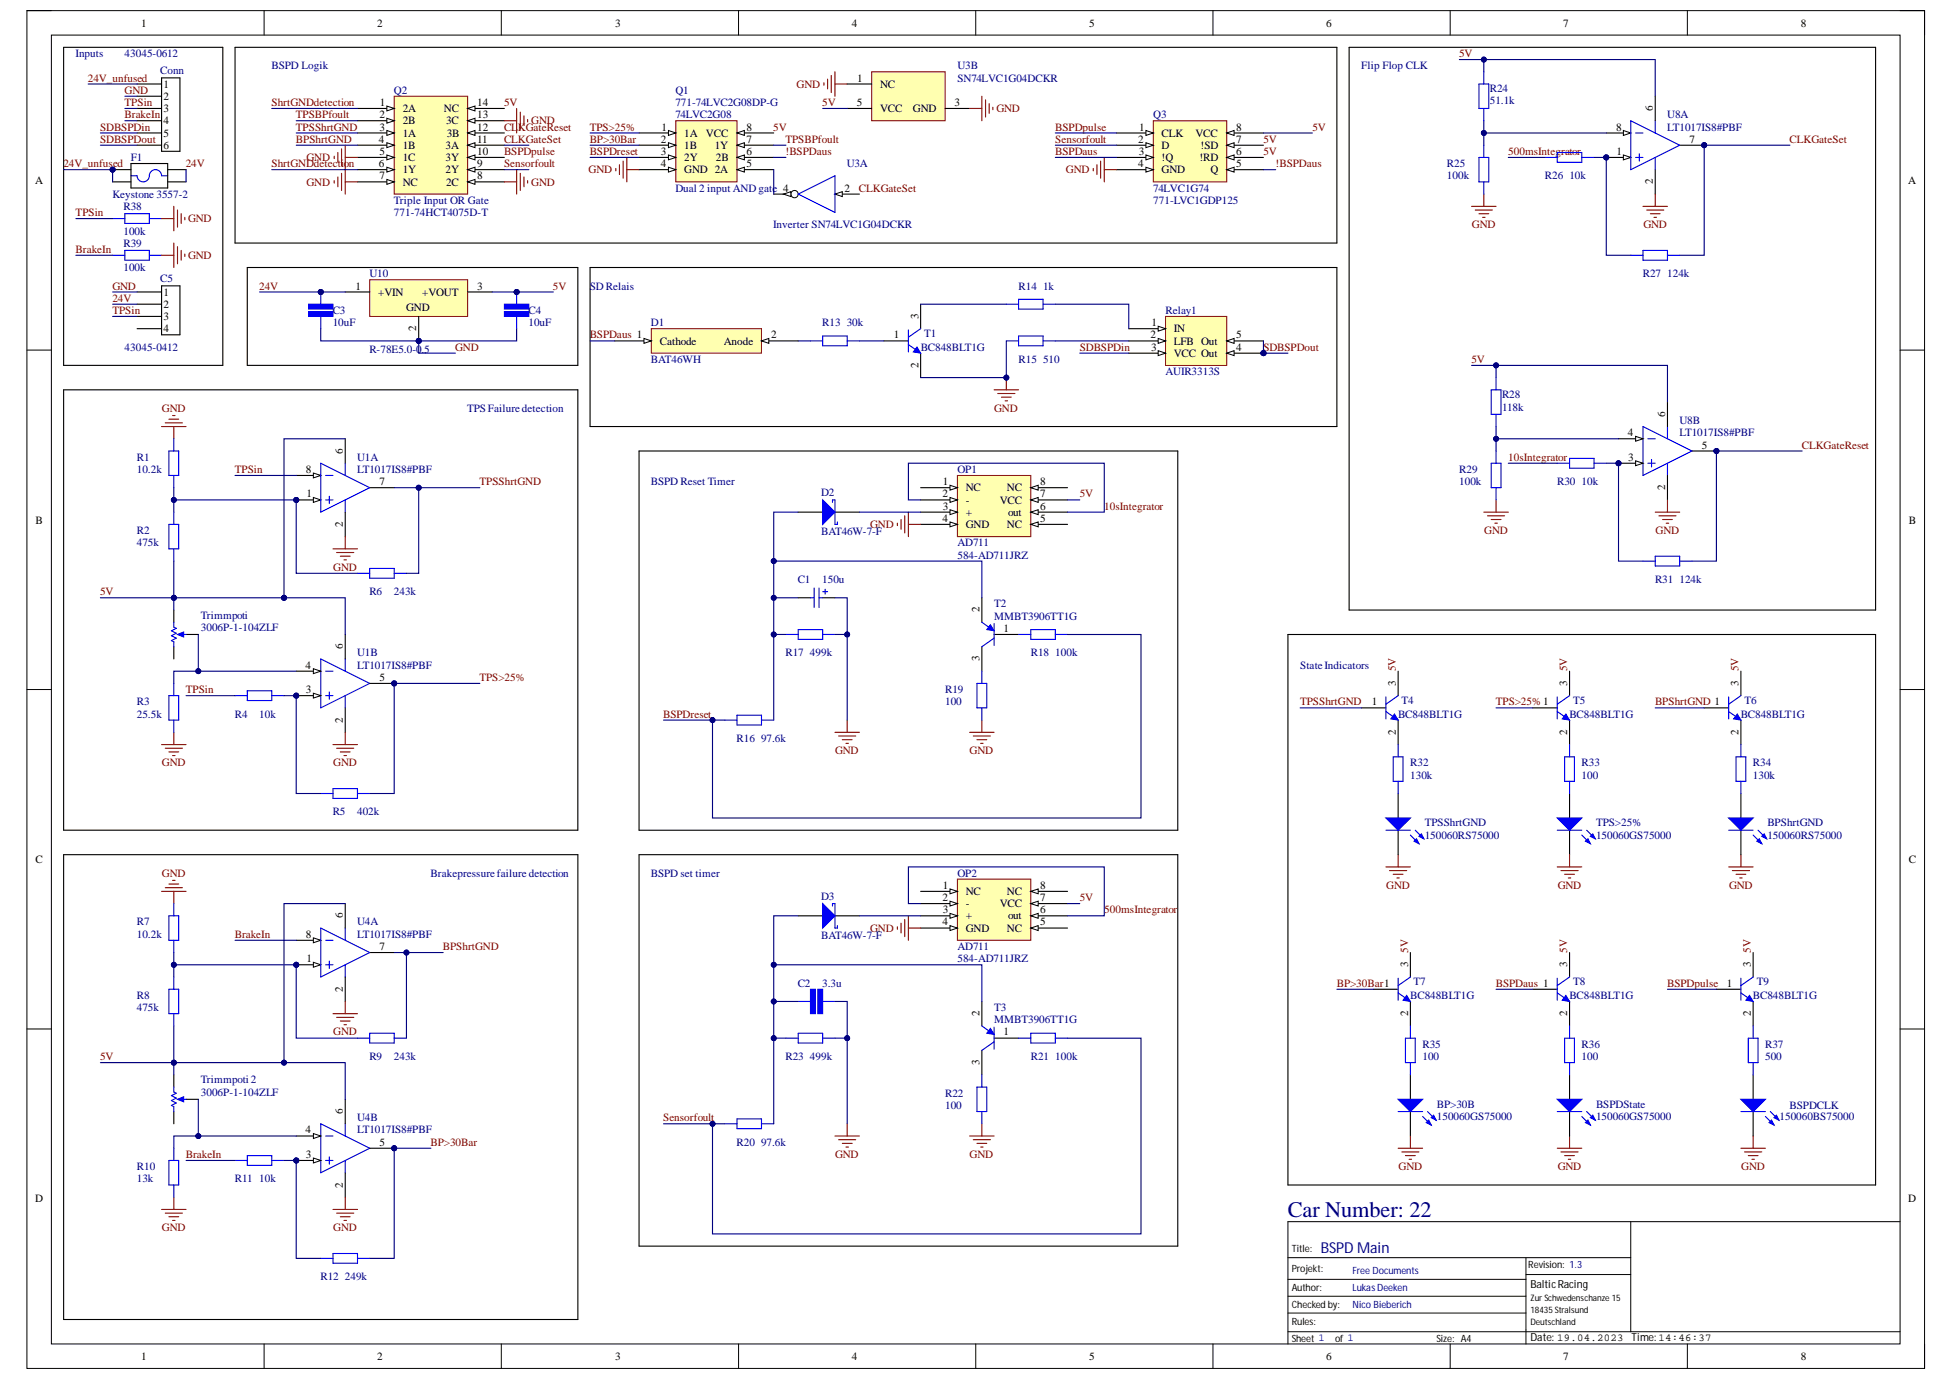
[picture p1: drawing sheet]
<svg xmlns="http://www.w3.org/2000/svg" width="297mm" height="210mm" viewBox="0 0 297 210" stroke-linecap="round" stroke-linejoin="round" font-family="sans-serif">
<defs><g id="words">
<text font-size="3.4" fill="#000080" x="195.8" y="184.9">Car Number: 22</text>
<text font-size="2.3" fill="#000080" x="200.8" y="190.5">BSPD Main</text>
<g font-size="1.7">
<text x="21.5" y="4">1</text>
<text x="57.3" y="4">2</text>
<text x="93.5" y="4">3</text>
<text x="129.5" y="4">4</text>
<text x="165.6" y="4">5</text>
<text x="201.6" y="4">6</text>
<text x="237.6" y="4">7</text>
<text x="273.7" y="4">8</text>
<text x="24.9" y="17.1">3</text>
<text x="24.9" y="13.3">1</text>
<text x="24.9" y="15.2">2</text>
<text x="57.7" y="18">2</text>
<text x="57.8" y="16.1">1</text>
<text x="61.2" y="17.1">2A</text>
<text x="67.5" y="17.1">NC</text>
<text x="72.6" y="18">13</text>
<text x="72.6" y="16.1">14</text>
<text x="130.2" y="16.1">5</text>
<text x="130.3" y="12.4">1</text>
<text x="133.8" y="17.1">VCC</text>
<text x="133.8" y="13.3">NC</text>
<text x="138.8" y="17.1">GND</text>
<text x="145.1" y="16.1">3</text>
<text x="251.3" y="16.9" transform="rotate(-90 251.3 16.9)">6</text>
<text x="24.9" y="18.9">4</text>
<text x="24.9" y="20.8">5</text>
<text x="24.9" y="22.6">6</text>
<text x="57.6" y="21.7">4</text>
<text x="57.7" y="19.8">3</text>
<text x="57.7" y="23.6">5</text>
<text x="61.2" y="18.9">2B</text>
<text x="61.2" y="20.8">1A</text>
<text x="61.2" y="22.6">1B</text>
<text x="67.7" y="22.6">3A</text>
<text x="67.8" y="18.9">3C</text>
<text x="67.9" y="20.8">3B</text>
<text x="72.6" y="23.6">10</text>
<text x="72.6" y="21.7">11</text>
<text x="72.6" y="19.8">12</text>
<text x="100.5" y="21.7">2</text>
<text x="100.5" y="23.6">3</text>
<text x="100.6" y="19.8">1</text>
<text x="104" y="20.8">1A</text>
<text x="104" y="22.6">1B</text>
<text x="107.3" y="20.8">VCC</text>
<text x="108.7" y="22.6">1Y</text>
<text x="113.5" y="23.6">6</text>
<text x="113.5" y="21.7">7</text>
<text x="113.5" y="19.8">8</text>
<text x="173" y="21.7">2</text>
<text x="173.1" y="23.6">3</text>
<text x="173.2" y="19.8">1</text>
<text x="176.6" y="20.8">CLK</text>
<text x="176.6" y="22.6">D</text>
<text x="181.7" y="20.8">VCC</text>
<text x="182.5" y="22.6">!SD</text>
<text x="187.9" y="23.6">6</text>
<text x="187.9" y="21.7">7</text>
<text x="187.9" y="19.8">8</text>
<text x="245.7" y="19.8">8</text>
<text x="245.8" y="23.6">1</text>
<text x="256.8" y="21.7">7</text>
<text x="5.3" y="28">A</text>
<text x="57.6" y="25.4">6</text>
<text x="57.7" y="27.3">7</text>
<text x="61.2" y="24.5">1C</text>
<text x="61.2" y="26.3">1Y</text>
<text x="61.2" y="28.2">NC</text>
<text x="67.7" y="26.3">2Y</text>
<text x="67.7" y="24.5">3Y</text>
<text x="67.8" y="28.2">2C</text>
<text x="72.6" y="27.3">8</text>
<text x="72.6" y="25.4">9</text>
<text x="100.5" y="25.4">4</text>
<text x="104" y="24.5">2Y</text>
<text x="104" y="26.3">GND 2A</text>
<text x="108.8" y="24.5">2B</text>
<text x="113.5" y="25.4">5</text>
<text x="128.4" y="29.1">2</text>
<text x="173" y="25.4">4</text>
<text x="176.6" y="24.5">!Q</text>
<text x="176.6" y="26.3">GND</text>
<text x="182.3" y="24.5">!RD</text>
<text x="184" y="26.3">Q</text>
<text x="187.9" y="25.4">5</text>
<text x="251.3" y="28" transform="rotate(-90 251.3 28)">2</text>
<text x="290.1" y="28">A</text>
<text x="24.9" y="44.9">1</text>
<text x="24.9" y="46.8">2</text>
<text x="54" y="44">1</text>
<text x="57.5" y="44.9">+VIN</text>
<text x="61.7" y="47.3">GND</text>
<text x="64.2" y="44.9">+VOUT</text>
<text x="72.6" y="44">3</text>
<text x="24.9" y="48.7">3</text>
<text x="24.9" y="50.5">4</text>
<text x="63.3" y="50.3" transform="rotate(-90 63.3 50.3)">2</text>
<text x="100.3" y="52.4">Cathode</text>
<text x="110" y="52.4">Anode</text>
<text x="117.2" y="51.4">2</text>
<text x="135.9" y="51.4">1</text>
<text x="139.6" y="48.5" transform="rotate(-90 139.6 48.5)">3</text>
<text x="174.9" y="51.4">2</text>
<text x="175" y="53.3">3</text>
<text x="175.1" y="49.6">1</text>
<text x="178.4" y="50.5">IN</text>
<text x="178.4" y="52.4">LFB Out</text>
<text x="187.9" y="53.3">4</text>
<text x="187.9" y="51.4">5</text>
<text x="139.6" y="55.9" transform="rotate(-90 139.6 55.9)">2</text>
<text x="178.4" y="54.2">VCC Out</text>
<text x="253.1" y="63.4" transform="rotate(-90 253.1 63.4)">6</text>
<text x="46.5" y="71.9">8</text>
<text x="52.1" y="68.9" transform="rotate(-90 52.1 68.9)">6</text>
<text x="247.4" y="66.3">4</text>
<text x="247.5" y="70">3</text>
<text x="258.7" y="68.2">5</text>
<text x="46.6" y="75.6">1</text>
<text x="57.7" y="73.7">7</text>
<text x="143.3" y="75.6">2</text>
<text x="143.3" y="73.7">1</text>
<text x="143.3" y="77.5">3</text>
<text x="146.8" y="74.7">NC</text>
<text x="146.8" y="76.5">-</text>
<text x="152" y="76.5">VCC</text>
<text x="153.1" y="74.7">NC</text>
<text x="158.1" y="77.5">6</text>
<text x="158.1" y="75.6">7</text>
<text x="158.1" y="73.7">8</text>
<text x="253.1" y="74.5" transform="rotate(-90 253.1 74.5)">2</text>
<text x="5.4" y="79.6">B</text>
<text x="52.1" y="80.1" transform="rotate(-90 52.1 80.1)">2</text>
<text x="143.3" y="79.3">4</text>
<text x="146.8" y="78.4">+</text>
<text x="146.8" y="80.3">GND</text>
<text x="153.1" y="80.3">NC</text>
<text x="153.2" y="78.4">out</text>
<text x="158.1" y="79.3">5</text>
<text x="290.2" y="79.6">B</text>
<text x="148.9" y="93.1" transform="rotate(-90 148.9 93.1)">2</text>
<text x="46.4" y="101.6">4</text>
<text x="52.1" y="98.7" transform="rotate(-90 52.1 98.7)">6</text>
<text x="148.9" y="100.4" transform="rotate(-90 148.9 100.4)">3</text>
<text x="152.6" y="96">1</text>
<text x="46.5" y="105.3">3</text>
<text x="57.7" y="103.5">5</text>
<text x="208.5" y="107.2">1</text>
<text x="212.2" y="104.2" transform="rotate(-90 212.2 104.2)">3</text>
<text x="238.2" y="104.2" transform="rotate(-90 238.2 104.2)">3</text>
<text x="264.3" y="104.2" transform="rotate(-90 264.3 104.2)">3</text>
<text x="52.1" y="109.8" transform="rotate(-90 52.1 109.8)">2</text>
<text x="212.2" y="111.7" transform="rotate(-90 212.2 111.7)">2</text>
<text x="238.2" y="111.7" transform="rotate(-90 238.2 111.7)">2</text>
<text x="264.3" y="111.7" transform="rotate(-90 264.3 111.7)">2</text>
<text x="5.4" y="131.1">C</text>
<text x="290.2" y="131.1">C</text>
<text x="143.3" y="136.9">2</text>
<text x="143.3" y="135.1">1</text>
<text x="146.8" y="136">NC</text>
<text x="146.8" y="137.9">-</text>
<text x="152" y="137.9">VCC</text>
<text x="153.1" y="136">NC</text>
<text x="158.1" y="136.9">7</text>
<text x="158.1" y="135.1">8</text>
<text x="46.5" y="142.5">8</text>
<text x="52.1" y="139.6" transform="rotate(-90 52.1 139.6)">6</text>
<text x="143.3" y="140.7">4</text>
<text x="143.3" y="138.8">3</text>
<text x="146.8" y="139.7">+</text>
<text x="146.8" y="141.6">GND</text>
<text x="153.1" y="141.6">NC</text>
<text x="153.2" y="139.7">out</text>
<text x="158.1" y="140.7">5</text>
<text x="158.1" y="138.8">6</text>
<text x="46.6" y="146.2">1</text>
<text x="57.7" y="144.4">7</text>
<text x="214" y="147" transform="rotate(-90 214 147)">3</text>
<text x="238.2" y="147" transform="rotate(-90 238.2 147)">3</text>
<text x="262.5" y="150">1</text>
<text x="266.1" y="147" transform="rotate(-90 266.1 147)">3</text>
<text x="52.1" y="150.7" transform="rotate(-90 52.1 150.7)">2</text>
<text x="148.9" y="154.4" transform="rotate(-90 148.9 154.4)">2</text>
<text x="214" y="154.4" transform="rotate(-90 214 154.4)">2</text>
<text x="238.2" y="154.4" transform="rotate(-90 238.2 154.4)">2</text>
<text x="266.1" y="154.4" transform="rotate(-90 266.1 154.4)">2</text>
<text x="148.9" y="161.9" transform="rotate(-90 148.9 161.9)">3</text>
<text x="152.6" y="157.4">1</text>
<text x="46.4" y="172.3">4</text>
<text x="52.1" y="169.3" transform="rotate(-90 52.1 169.3)">6</text>
<text x="46.5" y="176">3</text>
<text x="57.7" y="174.1">5</text>
<text x="5.3" y="182.7">D</text>
<text x="52.1" y="180.5" transform="rotate(-90 52.1 180.5)">2</text>
<text x="290.1" y="182.7">D</text>
<text x="232.6" y="195.8">BalticRacing</text>
<text x="232.6" y="203.9">Date: 19.04.2023</text>
<text x="248" y="203.9">Time:14:46:37</text>
<text x="21.5" y="206.6">1</text>
<text x="57.3" y="206.6">2</text>
<text x="93.5" y="206.6">3</text>
<text x="129.5" y="206.6">4</text>
<text x="165.6" y="206.6">5</text>
<text x="201.6" y="206.6">6</text>
<text x="237.6" y="206.6">7</text>
<text x="273.7" y="206.6">8</text>
</g>
<g font-size="1.7" fill="#000080">
<text x="11.5" y="8.7">Inputs</text>
<text x="18.9" y="8.7">43045-0612</text>
<text x="24.4" y="11.2">Conn</text>
<text x="41.3" y="10.6">BSPD Logik</text>
<text x="145.5" y="10.6">U3B</text>
<text x="206.9" y="10.6">Flip Flop CLK</text>
<text x="59.9" y="14.3">Q2</text>
<text x="102.7" y="16.1">771-74LVC2G08DP-G</text>
<text x="102.7" y="18">74LVC2G08</text>
<text x="102.7" y="14.3">Q1</text>
<text x="145.5" y="12.4">SN74LVC1G04DCKR</text>
<text x="175.3" y="18">Q3</text>
<text x="226.5" y="15.9">51.1k</text>
<text x="226.5" y="14">R24</text>
<text x="253.5" y="18">U8A</text>
<text x="253.5" y="19.8">LT1017IS8#PBF</text>
<text x="19.9" y="24.5">F1</text>
<text x="102.7" y="29.1">Dual 2 input AND gate 4</text>
<text x="128.7" y="25.4">U3A</text>
<text x="175.3" y="29.1">74LVC1G74</text>
<text x="220" y="27.3">100k</text>
<text x="220" y="25.4">R25</text>
<text x="234.8" y="27.3">R26</text>
<text x="238.6" y="27.3">10k</text>
<text x="17.1" y="30.1">Keystone 3557-2</text>
<text x="18.8" y="35.6">100k</text>
<text x="18.8" y="31.9">R38</text>
<text x="59.9" y="32.9">771-74HCT4075D-T</text>
<text x="59.9" y="31">Triple Input OR Gate</text>
<text x="117.5" y="34.7">Inverter SN74LVC1G04DCKR</text>
<text x="175.3" y="31">771-LVC1GDP125</text>
<text x="18.8" y="41.2">100k</text>
<text x="18.8" y="37.5">R39</text>
<text x="24.4" y="42.9">C5</text>
<text x="50.6" y="47.7">C3</text>
<text x="56.2" y="42.1">U10</text>
<text x="80.3" y="47.7">C4</text>
<text x="89.6" y="44">SD Relais</text>
<text x="154.8" y="44">R14</text>
<text x="158.6" y="44">1k</text>
<text x="177.2" y="47.7">Relay1</text>
<text x="249.7" y="42.1">R27</text>
<text x="253.5" y="42.1">124k</text>
<text x="18.9" y="53.3">43045-0412</text>
<text x="50.6" y="49.6">10uF</text>
<text x="56.2" y="53.6">R-78E5.0-0.5</text>
<text x="80.3" y="49.6">10uF</text>
<text x="98.9" y="49.6">D1</text>
<text x="125" y="49.6">R13</text>
<text x="128.7" y="49.6">30k</text>
<text x="140" y="53.3">BC848BLT1G</text>
<text x="140.5" y="51.3">T1</text>
<text x="98.9" y="55.2">BAT46WH</text>
<text x="154.8" y="55.2">R15</text>
<text x="158.6" y="55.2">510</text>
<text x="177.2" y="57">AUIR3313S</text>
<text x="71" y="62.6">TPS Failuredetection</text>
<text x="228.3" y="62.4">118k</text>
<text x="228.3" y="60.6">R28</text>
<text x="255.3" y="64.5">U8B</text>
<text x="20.8" y="71.9">10.2k</text>
<text x="20.8" y="70">R1</text>
<text x="54.3" y="70">U1A</text>
<text x="54.3" y="71.9">LT1017IS8#PBF</text>
<text x="145.5" y="71.9">OP1</text>
<text x="221.8" y="71.9">R29</text>
<text x="255.3" y="66.3">LT1017IS8#PBF</text>
<text x="98.9" y="73.7">BSPD Reset Timer</text>
<text x="124.8" y="75.4">D2</text>
<text x="221.8" y="73.7">100k</text>
<text x="236.7" y="73.7">R30</text>
<text x="240.4" y="73.7">10k</text>
<text x="20.8" y="83">475k</text>
<text x="20.8" y="81.2">R2</text>
<text x="124.8" y="81.3">BAT46W-7-F</text>
<text x="145.5" y="83">AD711</text>
<text x="121.3" y="88.6">C1</text>
<text x="125" y="88.6">150u</text>
<text x="145.5" y="84.9">584-AD711JRZ</text>
<text x="251.6" y="88.6">R31</text>
<text x="255.3" y="88.6">124k</text>
<text x="30.5" y="94">Trimmpoti</text>
<text x="30.5" y="95.9">3006P-1-104ZLF</text>
<text x="56.2" y="90.5">R6</text>
<text x="59.9" y="90.5">243k</text>
<text x="151.1" y="92.3">T2</text>
<text x="151.1" y="94.2">MMBT3906TT1G</text>
<text x="54.3" y="99.8">U1B</text>
<text x="54.3" y="101.6">LT1017IS8#PBF</text>
<text x="119.4" y="99.8">R17</text>
<text x="123.1" y="99.8">499k</text>
<text x="156.7" y="99.8">R18</text>
<text x="160.4" y="99.8">100k</text>
<text x="197.6" y="101.6">StateIndicators</text>
<text x="20.8" y="107.2">R3</text>
<text x="143.7" y="107.2">100</text>
<text x="143.7" y="105.3">R19</text>
<text x="213" y="107">T4</text>
<text x="239.2" y="107">T5</text>
<text x="265.2" y="107">T6</text>
<text x="20.8" y="109.1">25.5k</text>
<text x="35.7" y="109.1">R4</text>
<text x="39.4" y="109.1">10k</text>
<text x="112" y="112.8">R16</text>
<text x="115.7" y="112.8">97.6k</text>
<text x="212.5" y="109.1">BC848BLT1G</text>
<text x="238.6" y="109.1">BC848BLT1G</text>
<text x="264.6" y="109.1">BC848BLT1G</text>
<text x="214.4" y="118.4">130k</text>
<text x="214.4" y="116.5">R32</text>
<text x="240.4" y="118.4">100</text>
<text x="240.4" y="116.5">R33</text>
<text x="266.5" y="118.4">130k</text>
<text x="266.5" y="116.5">R34</text>
<text x="50.6" y="123.9">R5</text>
<text x="54.3" y="123.9">402k</text>
<text x="216.6" y="125.6">TPSShrtGND</text>
<text x="242.6" y="125.6">TPS&gt;25%</text>
<text x="268.7" y="125.6">BPShrtGND</text>
<text x="216.6" y="127.5">150060RS75000</text>
<text x="242.6" y="127.5">150060GS75000</text>
<text x="268.7" y="127.5">150060RS75000</text>
<text x="65.5" y="133.2">Brakepressurefailuredetection</text>
<text x="98.9" y="133.2">BSPD set timer</text>
<text x="124.8" y="136.8">D3</text>
<text x="145.5" y="133.2">OP2</text>
<text x="20.8" y="142.5">10.2k</text>
<text x="20.8" y="140.7">R7</text>
<text x="54.3" y="140.7">U4A</text>
<text x="54.3" y="142.5">LT1017IS8#PBF</text>
<text x="124.8" y="142.7">BAT46W-7-F</text>
<text x="121.3" y="150">C2</text>
<text x="125" y="150">3.3u</text>
<text x="145.5" y="146.2">584-AD711JRZ</text>
<text x="145.5" y="144.4">AD711</text>
<text x="214.9" y="149.8">T7</text>
<text x="239.2" y="149.8">T8</text>
<text x="267.1" y="149.8">T9</text>
<text x="20.8" y="153.7">475k</text>
<text x="20.8" y="151.8">R8</text>
<text x="151.1" y="153.7">T3</text>
<text x="151.1" y="155.5">MMBT3906TT1G</text>
<text x="214.4" y="151.8">BC848BLT1G</text>
<text x="238.6" y="151.8">BC848BLT1G</text>
<text x="266.5" y="151.8">BC848BLT1G</text>
<text x="56.2" y="161.1">R9</text>
<text x="59.9" y="161.1">243k</text>
<text x="119.4" y="161.1">R23</text>
<text x="123.1" y="161.1">499k</text>
<text x="156.7" y="161.1">R21</text>
<text x="160.4" y="161.1">100k</text>
<text x="216.2" y="161.1">100</text>
<text x="216.2" y="159.2">R35</text>
<text x="240.4" y="161.1">100</text>
<text x="240.4" y="159.2">R36</text>
<text x="268.3" y="161.1">500</text>
<text x="268.3" y="159.2">R37</text>
<text x="30.5" y="164.7">Trimmpoti 2</text>
<text x="30.5" y="166.5">3006P-1-104ZLF</text>
<text x="143.7" y="166.7">R22</text>
<text x="54.3" y="170.4">U4B</text>
<text x="54.3" y="172.3">LT1017IS8#PBF</text>
<text x="143.7" y="168.5">100</text>
<text x="218.4" y="168.4">BP&gt;30B</text>
<text x="218.4" y="170.2">150060GS75000</text>
<text x="242.6" y="168.4">BSPDState</text>
<text x="242.6" y="170.2">150060GS75000</text>
<text x="270.5" y="170.2">150060BS75000</text>
<text x="272.1" y="168.5">BSPDCLK</text>
<text x="20.8" y="179.7">13k</text>
<text x="20.8" y="177.8">R10</text>
<text x="35.7" y="179.7">R11</text>
<text x="39.4" y="179.7">10k</text>
<text x="112" y="174.1">R20</text>
<text x="115.7" y="174.1">97.6k</text>
<text x="48.7" y="194.6">R12</text>
<text x="52.4" y="194.6">249k</text>
</g>
<g font-size="1.7" fill="#800000">
<text x="221.8" y="8.7">5V</text>
<text x="13.4" y="12.4">24V_unfused</text>
<text x="18.9" y="14.3">GND</text>
<text x="18.9" y="16.1">TPSin</text>
<text x="18.9" y="18">BrakeIn</text>
<text x="41.3" y="16.1">ShrtGNDdetection</text>
<text x="45" y="18">TPSBPfoult</text>
<text x="76.6" y="16.1">5V</text>
<text x="121.1" y="13.3">GND</text>
<text x="125" y="16.1">5V</text>
<text x="151.5" y="17.1">GND</text>
<text x="15.2" y="19.8">SDBSPDin</text>
<text x="15.2" y="21.7">SDBSPDout</text>
<text x="45" y="19.8">TPSShrtGND</text>
<text x="45" y="21.7">BPShrtGND</text>
<text x="76.6" y="21.7">CLKGateSet</text>
<text x="76.6" y="19.8">CL</text>
<text x="76.6" y="23.6">BSPDpulse</text>
<text x="78.7" y="19.8">KGateReset</text>
<text x="80.8" y="18.9">GND</text>
<text x="89.6" y="19.8">TPS&gt;25%</text>
<text x="89.6" y="21.7">BP&gt;30Bar</text>
<text x="89.6" y="23.6">BSPDreset</text>
<text x="117.5" y="19.8">5V</text>
<text x="119.4" y="23.6">!BSPDaus</text>
<text x="119.4" y="21.7">TPSBPfoult</text>
<text x="160.4" y="21.7">Sensorfoult</text>
<text x="160.4" y="23.6">BSPDaus</text>
<text x="160.4" y="19.8">BSPDpulse</text>
<text x="192.1" y="21.7">5V</text>
<text x="192.1" y="23.6">5V</text>
<text x="199.5" y="19.8">5V</text>
<text x="229.3" y="23.6">500msIntegrator</text>
<text x="272.1" y="21.7">CLKGateSet</text>
<text x="9.6" y="25.4">24V_unfused</text>
<text x="28.2" y="25.4">24V</text>
<text x="41.3" y="25.4">ShrtGNDdetection</text>
<text x="46.6" y="24.5">GND</text>
<text x="46.6" y="28.2">GND</text>
<text x="76.6" y="25.4">Sensorfoult</text>
<text x="80.8" y="28.2">GND</text>
<text x="89.5" y="26.3">GND</text>
<text x="130.6" y="29.1">CLKGateSet</text>
<text x="162" y="26.3">GND</text>
<text x="193.9" y="25.4">!BSPDaus</text>
<text x="11.5" y="32.9">TPSin</text>
<text x="28.6" y="33.8">GND</text>
<text x="223.8" y="34.7">GND</text>
<text x="249.8" y="34.7">GND</text>
<text x="11.5" y="38.4">BrakeIn</text>
<text x="28.6" y="39.4">GND</text>
<text x="17.1" y="44">GND</text>
<text x="17.1" y="45.9">24V</text>
<text x="17.1" y="47.7">TPSin</text>
<text x="39.4" y="44">24V</text>
<text x="84.1" y="44">5V</text>
<text x="69.2" y="53.3">GND</text>
<text x="89.6" y="51.4">BSPDaus 1</text>
<text x="164.1" y="53.3">SDBSPDin</text>
<text x="192.1" y="53.3">SDBSPDout</text>
<text x="223.7" y="55.2">5V</text>
<text x="24.6" y="62.6">GND</text>
<text x="151.1" y="62.6">GND</text>
<text x="35.7" y="71.9">TPSin</text>
<text x="229.3" y="70">10sIntegrator</text>
<text x="273.9" y="68.2">CLKGateReset</text>
<text x="72.9" y="73.7">TPSShrtGND</text>
<text x="164.1" y="75.6">5V</text>
<text x="167.9" y="77.5">10sIntegrator</text>
<text x="132.3" y="80.3">GND</text>
<text x="225.6" y="81.2">GND</text>
<text x="251.7" y="81.2">GND</text>
<text x="50.7" y="86.8">GND</text>
<text x="15.2" y="90.5">5V</text>
<text x="28.2" y="105.3">TPSin</text>
<text x="72.9" y="103.5">TPS&gt;25%</text>
<text x="197.6" y="107.2">TPSShrtGND</text>
<text x="212.2" y="102" transform="rotate(-90 212.2 102)">5V</text>
<text x="227.4" y="107.2">TPS&gt;25%1</text>
<text x="238.2" y="102" transform="rotate(-90 238.2 102)">5V</text>
<text x="251.6" y="107.2">BPShrtGND 1</text>
<text x="264.3" y="102" transform="rotate(-90 264.3 102)">5V</text>
<text x="100.8" y="109.1">BSPDreset</text>
<text x="24.6" y="116.5">GND</text>
<text x="50.7" y="116.5">GND</text>
<text x="126.9" y="114.6">GND</text>
<text x="147.4" y="114.6">GND</text>
<text x="24.6" y="133.2">GND</text>
<text x="164.1" y="136.9">5V</text>
<text x="210.7" y="135.1">GND</text>
<text x="236.8" y="135.1">GND</text>
<text x="262.8" y="135.1">GND</text>
<text x="35.7" y="142.5">BrakeIn</text>
<text x="132.3" y="141.6">GND</text>
<text x="167.9" y="138.8">500msIntegrator</text>
<text x="67.3" y="144.4">BPShrtGND</text>
<text x="203.2" y="150">BP&gt;30Bar1</text>
<text x="214" y="144.8" transform="rotate(-90 214 144.8)">5V</text>
<text x="227.4" y="150">BSPDaus 1</text>
<text x="238.2" y="144.8" transform="rotate(-90 238.2 144.8)">5V</text>
<text x="253.5" y="150">BSPDpulse</text>
<text x="266.1" y="144.8" transform="rotate(-90 266.1 144.8)">5V</text>
<text x="15.2" y="161.1">5V</text>
<text x="50.7" y="157.4">GND</text>
<text x="100.8" y="170.4">Sensorfoult</text>
<text x="28.2" y="176">BrakeIn</text>
<text x="65.5" y="174.1">BP&gt;30Bar</text>
<text x="126.9" y="176">GND</text>
<text x="147.4" y="176">GND</text>
<text x="212.6" y="177.8">GND</text>
<text x="236.8" y="177.8">GND</text>
<text x="264.7" y="177.8">GND</text>
<text x="24.6" y="187.1">GND</text>
<text x="50.7" y="187.1">GND</text>
</g>
<g font-size="1.5">
<text x="196.4" y="190.3">Title:</text>
<text x="196.4" y="196.2">Author:</text>
<text x="196.4" y="193.3">Projekt:</text>
<text x="232.3" y="192.7">Revision: 1.3</text>
<text x="196.4" y="203.9">Sheet 1</text>
<text x="196.4" y="201.3">Rules:</text>
<text x="196.4" y="198.8">Checked by:</text>
<text x="203" y="203.9">of 1</text>
<text x="218.4" y="203.9">Size: A4</text>
</g>
<g font-size="1.5" fill="#000080">
<text x="205.6" y="196.2">Lukas Deeken</text>
<text x="205.6" y="193.6">Free Documents</text>
<text x="205.6" y="198.8">Nico Bieberich</text>
</g>
<g font-size="1.4">
<text x="232.6" y="197.7">Zur Schwedenschanze 15</text>
<text x="232.6" y="199.5">18435 Stralsund</text>
<text x="232.6" y="201.4">Deutschland</text>
</g>
</g></defs>
<path d="M4.1 1.6h288.5v206.4h-288.5z" fill="none" stroke="#000" stroke-width=".15"/>
<path d="M7.8 5.3h281v199h-281z" fill-rule="evenodd" fill="#fff"/>
<g fill="none" stroke="#000" stroke-width=".15">
<path d="M4.1 1.6h3.7M7.8 5.3h281v199h-281zM40.1 1.6v3.7M76.2 1.6v3.7M112.3 1.6v3.7M148.3 1.6v3.7M184.4 1.6v3.7M220.4 1.6v3.7M256.5 1.6v3.7M288.8 1.6h3.8v3.7M4.1 53.2h3.7M288.8 53.2h3.8"/>
<path d="M4.1 104.8h3.7M288.8 104.8h3.8M4.1 156.4h3.7M288.8 156.4h3.8M195.8 191.2h52.1M195.8 197h36.2M195.8 199.6h36.2M195.8 194.5h36.2M232 191.2v13.1M232 193.7h15.9M247.9 185.7v16.7M288.8 185.7h-93v18.6"/>
<path d="M40.1 204.3v3.7M76.2 204.3v3.7M112.3 204.3v3.7M148.3 204.3v3.7M184.4 204.3v3.7M195.8 202.4h93M220.4 204.3v3.7M256.5 204.3v3.7M292.6 204.3v3.7"/>
</g>
<path d="M102.7 18.4h9.3v9.2h-9.3z" fill-rule="evenodd" fill="#ffffb0"/>
<path d="M102.7 18.4h9.3v9.2h-9.3z" fill="none" stroke="#800000" stroke-width=".15"/>
<path d="M97.1 20.2h5.6" fill="none" stroke="#000" stroke-width=".17"/>
<path d="M101.6 19.8l1.1 .4-1.1 .4z" fill="#f8fcff"/>
<path d="M101.6 19.8l1.1 .4-1.1 .4z" fill="none" stroke="#000" stroke-width=".15"/>
<path d="M97.1 22.1h5.6" fill="none" stroke="#000" stroke-width=".17"/>
<path d="M101.6 21.7l1.1 .4-1.1 .3z" fill="#f8fcff"/>
<path d="M101.6 21.7l1.1 .4-1.1 .3z" fill="none" stroke="#000" stroke-width=".15"/>
<path d="M97.1 23.9h5.6" fill="none" stroke="#000" stroke-width=".17"/>
<path d="M101.6 23.6l1.1 .3-1.1 .4z" fill="#f8fcff"/>
<path d="M101.6 23.6l1.1 .3-1.1 .4z" fill="none" stroke="#000" stroke-width=".15"/>
<path d="M97.1 25.8h5.6" fill="none" stroke="#000" stroke-width=".17"/>
<path d="M101.6 25.4l1.1 .4-1.1 .4z" fill="#f8fcff"/>
<path d="M101.6 25.4l1.1 .4-1.1 .4z" fill="none" stroke="#000" stroke-width=".15"/>
<path d="M112 25.8h5.6" fill="none" stroke="#000" stroke-width=".17"/>
<path d="M112 25.8l1.2-.4v.8z" fill="#f8fcff"/>
<path d="M112 25.8l1.2-.4v.8z" fill="none" stroke="#000" stroke-width=".15"/>
<path d="M112 23.9h5.6" fill="none" stroke="#000" stroke-width=".17"/>
<path d="M112 23.9l1.2-.3v.7z" fill="#f8fcff"/>
<path d="M112 23.9l1.2-.3v.7z" fill="none" stroke="#000" stroke-width=".15"/>
<path d="M112 22.1h5.6" fill="none" stroke="#000" stroke-width=".17"/>
<path d="M112 22.1l1.2-.4v.7z" fill="#f8fcff"/>
<path d="M112 22.1l1.2-.4v.7z" fill="none" stroke="#000" stroke-width=".15"/>
<path d="M112 20.2h5.6" fill="none" stroke="#000" stroke-width=".17"/>
<path d="M112 20.2l1.2-.4v.8z" fill="#f8fcff"/>
<path d="M112 20.2l1.2-.4v.8z" fill="none" stroke="#000" stroke-width=".15"/>
<path d="M59.9 14.6h11.2v14.9h-11.2z" fill-rule="evenodd" fill="#ffffb0"/>
<path d="M59.9 14.6h11.2v14.9h-11.2z" fill="none" stroke="#800000" stroke-width=".15"/>
<path d="M54.3 16.5h5.6" fill="none" stroke="#000" stroke-width=".17"/>
<path d="M58.8 16.1l1.1 .4-1.1 .4z" fill="#f8fcff"/>
<path d="M58.8 16.1l1.1 .4-1.1 .4z" fill="none" stroke="#000" stroke-width=".15"/>
<path d="M54.3 18.4h5.6" fill="none" stroke="#000" stroke-width=".17"/>
<path d="M58.8 18l1.1 .4-1.1 .3z" fill="#f8fcff"/>
<path d="M58.8 18l1.1 .4-1.1 .3z" fill="none" stroke="#000" stroke-width=".15"/>
<path d="M54.3 20.2h5.6" fill="none" stroke="#000" stroke-width=".17"/>
<path d="M58.8 19.8l1.1 .4-1.1 .4z" fill="#f8fcff"/>
<path d="M58.8 19.8l1.1 .4-1.1 .4z" fill="none" stroke="#000" stroke-width=".15"/>
<path d="M54.3 22.1h5.6" fill="none" stroke="#000" stroke-width=".17"/>
<path d="M58.8 21.7l1.1 .4-1.1 .3z" fill="#f8fcff"/>
<path d="M58.8 21.7l1.1 .4-1.1 .3z" fill="none" stroke="#000" stroke-width=".15"/>
<path d="M54.3 23.9h5.6" fill="none" stroke="#000" stroke-width=".17"/>
<path d="M58.8 23.6l1.1 .3-1.1 .4z" fill="#f8fcff"/>
<path d="M58.8 23.6l1.1 .3-1.1 .4z" fill="none" stroke="#000" stroke-width=".15"/>
<path d="M54.3 25.8h5.6" fill="none" stroke="#000" stroke-width=".17"/>
<path d="M58.8 25.4l1.1 .4-1.1 .4z" fill="#f8fcff"/>
<path d="M58.8 25.4l1.1 .4-1.1 .4z" fill="none" stroke="#000" stroke-width=".15"/>
<path d="M54.3 27.6h5.6" fill="none" stroke="#000" stroke-width=".17"/>
<path d="M58.8 27.3l1.1 .3-1.1 .4z" fill="#f8fcff"/>
<path d="M58.8 27.3l1.1 .3-1.1 .4z" fill="none" stroke="#000" stroke-width=".15"/>
<path d="M71.1 27.6h5.6" fill="none" stroke="#000" stroke-width=".17"/>
<path d="M71.1 27.6l1.1-.3v.7z" fill="#f8fcff"/>
<path d="M71.1 27.6l1.1-.3v.7z" fill="none" stroke="#000" stroke-width=".15"/>
<path d="M71.1 25.8h5.6" fill="none" stroke="#000" stroke-width=".17"/>
<path d="M71.1 25.8l1.1-.4v.8z" fill="#f8fcff"/>
<path d="M71.1 25.8l1.1-.4v.8z" fill="none" stroke="#000" stroke-width=".15"/>
<path d="M71.1 23.9h5.6" fill="none" stroke="#000" stroke-width=".17"/>
<path d="M71.1 23.9l1.1-.3v.7z" fill="#f8fcff"/>
<path d="M71.1 23.9l1.1-.3v.7z" fill="none" stroke="#000" stroke-width=".15"/>
<path d="M71.1 22.1h5.6" fill="none" stroke="#000" stroke-width=".17"/>
<path d="M71.1 22.1l1.1-.4v.7z" fill="#f8fcff"/>
<path d="M71.1 22.1l1.1-.4v.7z" fill="none" stroke="#000" stroke-width=".15"/>
<path d="M71.1 20.2h5.6" fill="none" stroke="#000" stroke-width=".17"/>
<path d="M71.1 20.2l1.1-.4v.8z" fill="#f8fcff"/>
<path d="M71.1 20.2l1.1-.4v.8z" fill="none" stroke="#000" stroke-width=".15"/>
<path d="M71.1 18.4h5.6" fill="none" stroke="#000" stroke-width=".17"/>
<path d="M71.1 18.4l1.1-.4v.7z" fill="#f8fcff"/>
<path d="M71.1 18.4l1.1-.4v.7z" fill="none" stroke="#000" stroke-width=".15"/>
<path d="M71.1 16.5h5.6" fill="none" stroke="#000" stroke-width=".17"/>
<path d="M71.1 16.5l1.1-.4v.8z" fill="#f8fcff"/>
<path d="M71.1 16.5l1.1-.4v.8z" fill="none" stroke="#000" stroke-width=".15"/>
<path d="M175.3 18.4h11.2v9.2h-11.2z" fill-rule="evenodd" fill="#ffffb0"/>
<path d="M175.3 18.4h11.2v9.2h-11.2z" fill="none" stroke="#800000" stroke-width=".15"/>
<path d="M169.7 20.2h5.6" fill="none" stroke="#000" stroke-width=".17"/>
<path d="M174.2 19.8l1.1 .4-1.1 .4z" fill="#f8fcff"/>
<path d="M174.2 19.8l1.1 .4-1.1 .4z" fill="none" stroke="#000" stroke-width=".15"/>
<path d="M169.7 22.1h5.6" fill="none" stroke="#000" stroke-width=".17"/>
<path d="M174.2 21.7l1.1 .4-1.1 .3z" fill="#f8fcff"/>
<path d="M174.2 21.7l1.1 .4-1.1 .3z" fill="none" stroke="#000" stroke-width=".15"/>
<path d="M169.7 23.9h5.6" fill="none" stroke="#000" stroke-width=".17"/>
<path d="M174.2 23.6l1.1 .3-1.1 .4z" fill="#f8fcff"/>
<path d="M174.2 23.6l1.1 .3-1.1 .4z" fill="none" stroke="#000" stroke-width=".15"/>
<path d="M169.7 25.8h5.6" fill="none" stroke="#000" stroke-width=".17"/>
<path d="M174.2 25.4l1.1 .4-1.1 .4z" fill="#f8fcff"/>
<path d="M174.2 25.4l1.1 .4-1.1 .4z" fill="none" stroke="#000" stroke-width=".15"/>
<path d="M186.5 25.8h5.6" fill="none" stroke="#000" stroke-width=".17"/>
<path d="M186.5 25.8l1.1-.4v.8z" fill="#f8fcff"/>
<path d="M186.5 25.8l1.1-.4v.8z" fill="none" stroke="#000" stroke-width=".15"/>
<path d="M186.5 23.9h5.6" fill="none" stroke="#000" stroke-width=".17"/>
<path d="M186.5 23.9l1.1-.3v.7z" fill="#f8fcff"/>
<path d="M186.5 23.9l1.1-.3v.7z" fill="none" stroke="#000" stroke-width=".15"/>
<path d="M186.5 22.1h5.6" fill="none" stroke="#000" stroke-width=".17"/>
<path d="M186.5 22.1l1.1-.4v.7z" fill="#f8fcff"/>
<path d="M186.5 22.1l1.1-.4v.7z" fill="none" stroke="#000" stroke-width=".15"/>
<path d="M186.5 20.2h5.6" fill="none" stroke="#000" stroke-width=".17"/>
<path d="M186.5 20.2l1.1-.4v.8z" fill="#f8fcff"/>
<path d="M186.5 20.2l1.1-.4v.8z" fill="none" stroke="#000" stroke-width=".15"/>
<circle cx="45" cy="76" r=".37" fill="#000080"/>
<circle cx="45" cy="76" r=".37" fill="none" stroke="#000080" stroke-width=".15"/>
<path d="M45 76h3.8" fill="none" stroke="#000" stroke-width=".17"/>
<path d="M47.6 75.6l1.2 .4-1.2 .4z" fill="#f8fcff"/>
<path d="M47.6 75.6l1.2 .4-1.2 .4z" fill="none" stroke="#000" stroke-width=".15"/>
<circle cx="45" cy="76" r=".37" fill="#000080"/>
<circle cx="45" cy="76" r=".37" fill="none" stroke="#000080" stroke-width=".15"/>
<path d="M45 72.3h3.8M56.2 74.1h3.7" fill="none" stroke="#000" stroke-width=".17"/>
<path d="M47.6 71.9l1.2 .4-1.2 .3z" fill="#f8fcff"/>
<path d="M47.6 71.9l1.2 .4-1.2 .3z" fill="none" stroke="#000" stroke-width=".15"/>
<path d="M48.8 70.4l7.4 3.7-7.4 3.7zM49.5 72.3h1.1M49.5 76h1.1M50.1 75.4v1.1M52.5 70.4v1.9M52.5 76v1.8" fill="none" stroke="#00f" stroke-width=".17"/>
<path d="M52.5 66.7v3.7M52.5 77.8v3.8" fill="none" stroke="#000" stroke-width=".17"/>
<circle cx="45" cy="105.7" r=".37" fill="#000080"/>
<circle cx="45" cy="105.7" r=".37" fill="none" stroke="#000080" stroke-width=".15"/>
<circle cx="59.9" cy="103.9" r=".37" fill="#000080"/>
<circle cx="59.9" cy="103.9" r=".37" fill="none" stroke="#000080" stroke-width=".15"/>
<path d="M48.8 100.2l7.4 3.7-7.4 3.7zM49.5 102h1.1M49.5 105.7h1.1M50.1 105.2v1.1M52.5 100.2v1.8M52.5 105.7v1.9" fill="none" stroke="#00f" stroke-width=".17"/>
<path d="M45 105.7h3.8" fill="none" stroke="#000" stroke-width=".17"/>
<path d="M47.6 105.4l1.2 .3-1.2 .4z" fill="#f8fcff"/>
<path d="M47.6 105.4l1.2 .3-1.2 .4z" fill="none" stroke="#000" stroke-width=".15"/>
<circle cx="45" cy="105.7" r=".37" fill="#000080"/>
<circle cx="45" cy="105.7" r=".37" fill="none" stroke="#000080" stroke-width=".15"/>
<path d="M45 102h3.8" fill="none" stroke="#000" stroke-width=".17"/>
<path d="M47.6 101.6l1.2 .4-1.2 .4z" fill="#f8fcff"/>
<path d="M47.6 101.6l1.2 .4-1.2 .4z" fill="none" stroke="#000" stroke-width=".15"/>
<path d="M56.2 103.9h3.7" fill="none" stroke="#000" stroke-width=".17"/>
<circle cx="59.9" cy="103.9" r=".37" fill="#000080"/>
<circle cx="59.9" cy="103.9" r=".37" fill="none" stroke="#000080" stroke-width=".15"/>
<path d="M26.4 98.3v1.9M28.3 96.4h1.8M52.5 96.4v3.8M52.5 107.6v3.7" fill="none" stroke="#000" stroke-width=".17"/>
<path d="M50.6 83.4h3.7M51.2 84h2.6M51.7 84.5h1.5M52.3 85.1h.4M52.5 81.6v1.8M50.6 113.2h3.7M51.2 113.7h2.6M51.7 114.3h1.5M52.3 114.8h.4M52.5 111.3v1.9" fill="none" stroke="#800000" stroke-width=".17"/>
<path d="M27.4 96.4h.9" fill="none" stroke="#00f" stroke-width=".17"/>
<path d="M27 96.4l.9-.3v.7z" fill="#00f"/>
<path d="M26.4 94.6v.7l.4 .2-.7 .4 .7 .4-.7 .3 .7 .4-.7 .4 .3 .2v.7M27 96.4l.9-.3v.7z" fill="none" stroke="#00f" stroke-width=".17"/>
<path d="M26.4 92.7v1.9" fill="none" stroke="#000" stroke-width=".17"/>
<path d="M24.6 64.8h3.7M25.1 64.3h2.6M25.7 63.7h1.5M26.2 63.2h.4M26.4 64.8v1.9M24.6 113.2h3.7M25.1 113.7h2.6M25.7 114.3h1.5M26.2 114.8h.4M26.4 111.3v1.9" fill="none" stroke="#800000" stroke-width=".17"/>
<circle cx="45" cy="146.6" r=".37" fill="#000080"/>
<circle cx="45" cy="146.6" r=".37" fill="none" stroke="#000080" stroke-width=".15"/>
<path d="M45 146.6h3.8" fill="none" stroke="#000" stroke-width=".17"/>
<path d="M47.6 146.3l1.2 .3-1.2 .4z" fill="#f8fcff"/>
<path d="M47.6 146.3l1.2 .3-1.2 .4z" fill="none" stroke="#000" stroke-width=".15"/>
<circle cx="45" cy="146.6" r=".37" fill="#000080"/>
<circle cx="45" cy="146.6" r=".37" fill="none" stroke="#000080" stroke-width=".15"/>
<path d="M45 142.9h3.8M56.2 144.8h3.7" fill="none" stroke="#000" stroke-width=".17"/>
<path d="M47.6 142.5l1.2 .4-1.2 .4z" fill="#f8fcff"/>
<path d="M47.6 142.5l1.2 .4-1.2 .4z" fill="none" stroke="#000" stroke-width=".15"/>
<path d="M48.8 141.1l7.4 3.7-7.4 3.7zM49.5 142.9h1.1M49.5 146.6h1.1M50.1 146.1v1.1M52.5 141.1v1.8M52.5 146.6v1.9" fill="none" stroke="#00f" stroke-width=".17"/>
<path d="M52.5 137.3v3.8M52.5 148.5v3.7" fill="none" stroke="#000" stroke-width=".17"/>
<circle cx="45" cy="176.4" r=".37" fill="#000080"/>
<circle cx="45" cy="176.4" r=".37" fill="none" stroke="#000080" stroke-width=".15"/>
<circle cx="59.9" cy="174.5" r=".37" fill="#000080"/>
<circle cx="59.9" cy="174.5" r=".37" fill="none" stroke="#000080" stroke-width=".15"/>
<path d="M48.8 170.8l7.4 3.7-7.4 3.8zM49.5 172.7h1.1M49.5 176.4h1.1M50.1 175.8v1.1M52.5 170.8v1.9M52.5 176.4v1.9" fill="none" stroke="#00f" stroke-width=".17"/>
<path d="M45 176.4h3.8" fill="none" stroke="#000" stroke-width=".17"/>
<path d="M47.6 176l1.2 .4-1.2 .4z" fill="#f8fcff"/>
<path d="M47.6 176l1.2 .4-1.2 .4z" fill="none" stroke="#000" stroke-width=".15"/>
<circle cx="45" cy="176.4" r=".37" fill="#000080"/>
<circle cx="45" cy="176.4" r=".37" fill="none" stroke="#000080" stroke-width=".15"/>
<path d="M45 172.7h3.8" fill="none" stroke="#000" stroke-width=".17"/>
<path d="M47.6 172.3l1.2 .4-1.2 .3z" fill="#f8fcff"/>
<path d="M47.6 172.3l1.2 .4-1.2 .3z" fill="none" stroke="#000" stroke-width=".15"/>
<path d="M56.2 174.5h3.7" fill="none" stroke="#000" stroke-width=".17"/>
<circle cx="59.9" cy="174.5" r=".37" fill="#000080"/>
<circle cx="59.9" cy="174.5" r=".37" fill="none" stroke="#000080" stroke-width=".15"/>
<path d="M26.4 168.9v1.9M28.3 167.1h1.8M52.5 167.1v3.7M52.5 178.3v3.7" fill="none" stroke="#000" stroke-width=".17"/>
<path d="M50.6 154.1h3.7M51.2 154.6h2.6M51.7 155.2h1.5M52.3 155.7h.4M52.5 152.2v1.9M50.6 183.8h3.7M51.2 184.4h2.6M51.7 184.9h1.5M52.3 185.5h.4M52.5 182v1.8" fill="none" stroke="#800000" stroke-width=".17"/>
<path d="M27.4 167.1h.9" fill="none" stroke="#00f" stroke-width=".17"/>
<path d="M27 167.1l.9-.4v.8z" fill="#00f"/>
<path d="M26.4 165.2v.8l.4 .2-.7 .3 .7 .4-.7 .4 .7 .3-.7 .4 .3 .2v.7M27 167.1l.9-.4v.8z" fill="none" stroke="#00f" stroke-width=".17"/>
<path d="M26.4 163.4v1.8" fill="none" stroke="#000" stroke-width=".17"/>
<path d="M24.6 135.5h3.7M25.1 134.9h2.6M25.7 134.4h1.5M26.2 133.8h.4M26.4 135.5v1.8M24.6 183.8h3.7M25.1 184.4h2.6M25.7 184.9h1.5M26.2 185.5h.4M26.4 182v1.8" fill="none" stroke="#800000" stroke-width=".17"/>
<path d="M145.5 133.6h11.2v9.3h-11.2z" fill-rule="evenodd" fill="#ffffb0"/>
<path d="M145.5 133.6h11.2v9.3h-11.2z" fill="none" stroke="#800000" stroke-width=".15"/>
<path d="M139.9 135.5h5.6" fill="none" stroke="#000" stroke-width=".17"/>
<path d="M144.4 135.1l1.1 .4-1.1 .4z" fill="#f8fcff"/>
<path d="M144.4 135.1l1.1 .4-1.1 .4z" fill="none" stroke="#000" stroke-width=".15"/>
<path d="M139.9 137.3h5.6" fill="none" stroke="#000" stroke-width=".17"/>
<path d="M144.4 137l1.1 .3-1.1 .4z" fill="#f8fcff"/>
<path d="M144.4 137l1.1 .3-1.1 .4z" fill="none" stroke="#000" stroke-width=".15"/>
<path d="M139.9 139.2h5.6" fill="none" stroke="#000" stroke-width=".17"/>
<path d="M144.4 138.8l1.1 .4-1.1 .4z" fill="#f8fcff"/>
<path d="M144.4 138.8l1.1 .4-1.1 .4z" fill="none" stroke="#000" stroke-width=".15"/>
<path d="M139.9 141.1h5.6" fill="none" stroke="#000" stroke-width=".17"/>
<path d="M144.4 140.7l1.1 .4-1.1 .3z" fill="#f8fcff"/>
<path d="M144.4 140.7l1.1 .4-1.1 .3z" fill="none" stroke="#000" stroke-width=".15"/>
<path d="M156.7 141.1h5.6" fill="none" stroke="#000" stroke-width=".17"/>
<path d="M156.7 141.1l1.1-.4v.7z" fill="#f8fcff"/>
<path d="M156.7 141.1l1.1-.4v.7z" fill="none" stroke="#000" stroke-width=".15"/>
<path d="M156.7 139.2h5.6" fill="none" stroke="#000" stroke-width=".17"/>
<path d="M156.7 139.2l1.1-.4v.8z" fill="#f8fcff"/>
<path d="M156.7 139.2l1.1-.4v.8z" fill="none" stroke="#000" stroke-width=".15"/>
<path d="M156.7 137.3h5.6" fill="none" stroke="#000" stroke-width=".17"/>
<path d="M156.7 137.3l1.1-.3v.7z" fill="#f8fcff"/>
<path d="M156.7 137.3l1.1-.3v.7z" fill="none" stroke="#000" stroke-width=".15"/>
<path d="M156.7 135.5h5.6" fill="none" stroke="#000" stroke-width=".17"/>
<path d="M156.7 135.5l1.1-.4v.8z" fill="#f8fcff"/>
<path d="M156.7 135.5l1.1-.4v.8z" fill="none" stroke="#000" stroke-width=".15"/>
<path d="M137.5 139.8v2.6M138.1 139.2v3.7M136.4 140.9v.3M137 140.3v1.5M138.1 141.1h1.8" fill="none" stroke="#800000" stroke-width=".17"/>
<circle cx="244.2" cy="23.9" r=".38" fill="#000080"/>
<circle cx="244.2" cy="23.9" r=".38" fill="none" stroke="#000080" stroke-width=".15"/>
<circle cx="259.1" cy="22.1" r=".37" fill="#000080"/>
<circle cx="259.1" cy="22.1" r=".37" fill="none" stroke="#000080" stroke-width=".15"/>
<path d="M244.2 23.9h3.7" fill="none" stroke="#000" stroke-width=".17"/>
<path d="M246.8 23.6l1.1 .3-1.1 .4z" fill="#f8fcff"/>
<path d="M246.8 23.6l1.1 .3-1.1 .4z" fill="none" stroke="#000" stroke-width=".15"/>
<circle cx="244.2" cy="23.9" r=".38" fill="#000080"/>
<circle cx="244.2" cy="23.9" r=".38" fill="none" stroke="#000080" stroke-width=".15"/>
<path d="M255.3 22.1h3.8" fill="none" stroke="#000" stroke-width=".17"/>
<circle cx="259.1" cy="22.1" r=".37" fill="#000080"/>
<circle cx="259.1" cy="22.1" r=".37" fill="none" stroke="#000080" stroke-width=".15"/>
<path d="M244.2 20.2h3.7" fill="none" stroke="#000" stroke-width=".17"/>
<path d="M246.8 19.8l1.1 .4-1.1 .4z" fill="#f8fcff"/>
<path d="M246.8 19.8l1.1 .4-1.1 .4z" fill="none" stroke="#000" stroke-width=".15"/>
<path d="M247.9 18.4l7.4 3.7-7.4 3.7zM251.6 18.4v1.8M248.6 20.2h1.2M248.6 23.9h1.2M249.2 23.4v1.1M251.6 23.9v1.9" fill="none" stroke="#00f" stroke-width=".17"/>
<path d="M251.6 14.6v3.8M251.6 25.8v3.7" fill="none" stroke="#000" stroke-width=".17"/>
<g fill="none" stroke="#800000" stroke-width=".17">
<path d="M223.7 31.4h3.7M224.3 31.9h2.6M224.8 32.5h1.5M225.4 33h.4M225.6 29.5v1.9M249.8 31.4h3.7M250.3 31.9h2.6M250.9 32.5h1.5M251.4 33h.4M251.6 29.5v1.9M147.4 111.3h3.7M148 111.9h2.6"/>
<path d="M148.5 112.4h1.5M149.1 113h.3M149.3 109.5v1.8"/>
</g>
<path d="M145.5 72.3h11.2v9.3h-11.2z" fill-rule="evenodd" fill="#ffffb0"/>
<path d="M145.5 72.3h11.2v9.3h-11.2z" fill="none" stroke="#800000" stroke-width=".15"/>
<path d="M139.9 74.1h5.6" fill="none" stroke="#000" stroke-width=".17"/>
<path d="M144.4 73.8l1.1 .3-1.1 .4z" fill="#f8fcff"/>
<path d="M144.4 73.8l1.1 .3-1.1 .4z" fill="none" stroke="#000" stroke-width=".15"/>
<path d="M139.9 76h5.6" fill="none" stroke="#000" stroke-width=".17"/>
<path d="M144.4 75.6l1.1 .4-1.1 .4z" fill="#f8fcff"/>
<path d="M144.4 75.6l1.1 .4-1.1 .4z" fill="none" stroke="#000" stroke-width=".15"/>
<path d="M139.9 77.8h5.6" fill="none" stroke="#000" stroke-width=".17"/>
<path d="M144.4 77.5l1.1 .3-1.1 .4z" fill="#f8fcff"/>
<path d="M144.4 77.5l1.1 .3-1.1 .4z" fill="none" stroke="#000" stroke-width=".15"/>
<path d="M139.9 79.7h5.6" fill="none" stroke="#000" stroke-width=".17"/>
<path d="M144.4 79.3l1.1 .4-1.1 .4z" fill="#f8fcff"/>
<path d="M144.4 79.3l1.1 .4-1.1 .4z" fill="none" stroke="#000" stroke-width=".15"/>
<path d="M156.7 79.7h5.6" fill="none" stroke="#000" stroke-width=".17"/>
<path d="M156.7 79.7l1.1-.4v.8z" fill="#f8fcff"/>
<path d="M156.7 79.7l1.1-.4v.8z" fill="none" stroke="#000" stroke-width=".15"/>
<path d="M156.7 77.8h5.6" fill="none" stroke="#000" stroke-width=".17"/>
<path d="M156.7 77.8l1.1-.3v.7z" fill="#f8fcff"/>
<path d="M156.7 77.8l1.1-.3v.7z" fill="none" stroke="#000" stroke-width=".15"/>
<path d="M156.7 76h5.6" fill="none" stroke="#000" stroke-width=".17"/>
<path d="M156.7 76l1.1-.4v.8z" fill="#f8fcff"/>
<path d="M156.7 76l1.1-.4v.8z" fill="none" stroke="#000" stroke-width=".15"/>
<path d="M156.7 74.1h5.6" fill="none" stroke="#000" stroke-width=".17"/>
<path d="M156.7 74.1l1.1-.3v.7z" fill="#f8fcff"/>
<path d="M156.7 74.1l1.1-.3v.7z" fill="none" stroke="#000" stroke-width=".15"/>
<path d="M136.4 79.5v.4M137 79v1.4M137.5 78.4v2.6M138.1 77.8v3.8M138.1 79.7h1.8" fill="none" stroke="#800000" stroke-width=".17"/>
<path d="M121.3 90.9h1.9M125.1 90.9h1.8" fill="none" stroke="#000" stroke-width=".17"/>
<path d="M123.2 90.9h.6M123.8 89.4v2.9M124.5 89.4v2.9M124.5 90.9h.6M125.1 89.9h.7M125.4 89.6v.7" fill="none" stroke="#00f" stroke-width=".17"/>
<circle cx="246" cy="70.4" r=".37" fill="#000080"/>
<circle cx="246" cy="70.4" r=".37" fill="none" stroke="#000080" stroke-width=".15"/>
<circle cx="260.9" cy="68.6" r=".37" fill="#000080"/>
<circle cx="260.9" cy="68.6" r=".37" fill="none" stroke="#000080" stroke-width=".15"/>
<path d="M249.8 64.8l7.4 3.7-7.4 3.8zM250.5 66.7h1.1M250.5 70.4h1.1M251.1 69.8v1.2M253.5 64.8v1.9M253.5 70.4v1.9" fill="none" stroke="#00f" stroke-width=".17"/>
<path d="M246 70.4h3.8" fill="none" stroke="#000" stroke-width=".17"/>
<path d="M248.6 70l1.2 .4-1.2 .4z" fill="#f8fcff"/>
<path d="M248.6 70l1.2 .4-1.2 .4z" fill="none" stroke="#000" stroke-width=".15"/>
<circle cx="246" cy="70.4" r=".37" fill="#000080"/>
<circle cx="246" cy="70.4" r=".37" fill="none" stroke="#000080" stroke-width=".15"/>
<path d="M246 66.7h3.8" fill="none" stroke="#000" stroke-width=".17"/>
<path d="M248.6 66.3l1.2 .4-1.2 .4z" fill="#f8fcff"/>
<path d="M248.6 66.3l1.2 .4-1.2 .4z" fill="none" stroke="#000" stroke-width=".15"/>
<path d="M257.2 68.5h3.7" fill="none" stroke="#000" stroke-width=".17"/>
<circle cx="260.9" cy="68.6" r=".37" fill="#000080"/>
<circle cx="260.9" cy="68.6" r=".37" fill="none" stroke="#000080" stroke-width=".15"/>
<path d="M253.5 61.1v3.7M253.5 72.3v3.7" fill="none" stroke="#000" stroke-width=".17"/>
<g fill="none" stroke="#800000" stroke-width=".17">
<path d="M166.2 25.6v.4M166.8 25v1.5M167.3 24.5v2.6M167.9 23.9v3.7M167.9 25.8h1.8M225.6 77.8h3.7M226.1 78.4h2.6M226.7 79h1.5M227.2 79.5h.4M227.4 76v1.8M251.6 77.8h3.7M252.2 78.4h2.6"/>
<path d="M252.7 79h1.5M253.3 79.5h.4M253.5 76v1.8"/>
</g>
<circle cx="192.1" cy="53.7" r=".37" fill="#000080"/>
<circle cx="192.1" cy="53.7" r=".37" fill="none" stroke="#000080" stroke-width=".15"/>
<path d="M177.2 48.1h9.3v7.4h-9.3z" fill-rule="evenodd" fill="#ffffb0"/>
<path d="M177.2 48.1h9.3v7.4h-9.3z" fill="none" stroke="#800000" stroke-width=".15"/>
<path d="M171.6 50h5.6" fill="none" stroke="#000" stroke-width=".17"/>
<path d="M176.1 49.6l1.1 .4-1.1 .3z" fill="#f8fcff"/>
<path d="M176.1 49.6l1.1 .4-1.1 .3z" fill="none" stroke="#000" stroke-width=".15"/>
<path d="M171.6 51.8h5.6" fill="none" stroke="#000" stroke-width=".17"/>
<path d="M176.1 51.4l1.1 .4-1.1 .4z" fill="#f8fcff"/>
<path d="M176.1 51.4l1.1 .4-1.1 .4z" fill="none" stroke="#000" stroke-width=".15"/>
<path d="M171.6 53.7h5.6" fill="none" stroke="#000" stroke-width=".17"/>
<path d="M176.1 53.3l1.1 .4-1.1 .4z" fill="#f8fcff"/>
<path d="M176.1 53.3l1.1 .4-1.1 .4z" fill="none" stroke="#000" stroke-width=".15"/>
<path d="M186.5 53.7h5.6" fill="none" stroke="#000" stroke-width=".17"/>
<path d="M186.5 53.7l1.1-.4v.8z" fill="#f8fcff"/>
<path d="M186.5 53.7l1.1-.4v.8z" fill="none" stroke="#000" stroke-width=".15"/>
<circle cx="192.1" cy="53.7" r=".37" fill="#000080"/>
<circle cx="192.1" cy="53.7" r=".37" fill="none" stroke="#000080" stroke-width=".15"/>
<path d="M186.5 51.8h5.6" fill="none" stroke="#000" stroke-width=".17"/>
<path d="M186.5 51.8l1.1-.4v.8z" fill="#f8fcff"/>
<path d="M186.5 51.8l1.1-.4v.8z" fill="none" stroke="#000" stroke-width=".15"/>
<path d="M134.4 51.8h3.7M139.9 46.2v3.8M139.9 53.7v3.7" fill="none" stroke="#000" stroke-width=".17"/>
<path d="M138.1 52.4l1.8 1.3M138.1 50.1v3.4M139.9 50l-1.8 1.3" fill="none" stroke="#00f" stroke-width=".17"/>
<path d="M139.4 52.7l.5 1-1.1-.2z" fill="#00f"/>
<path d="M139.4 52.7l.5 1-1.1-.2z" fill="none" stroke="#00f" stroke-width=".15"/>
<path d="M99 50h16.8v3.7h-16.8z" fill-rule="evenodd" fill="#ffffb0"/>
<path d="M99 50h16.8v3.7h-16.8z" fill="none" stroke="#800000" stroke-width=".15"/>
<path d="M93.4 51.8h5.6" fill="none" stroke="#000" stroke-width=".17"/>
<path d="M97.9 51.4l1.1 .4-1.1 .4z" fill="#f8fcff"/>
<path d="M97.9 51.4l1.1 .4-1.1 .4z" fill="none" stroke="#000" stroke-width=".15"/>
<path d="M115.8 51.8h5.5" fill="none" stroke="#000" stroke-width=".17"/>
<path d="M115.8 51.8l1.1-.4v.8z" fill="#f8fcff"/>
<path d="M115.8 51.8l1.1-.4v.8z" fill="none" stroke="#000" stroke-width=".15"/>
<path d="M151.1 59.3h3.7M151.7 59.8h2.6M153 57.4v1.9M152.2 60.4h1.5M152.8 60.9h.4" fill="none" stroke="#800000" stroke-width=".17"/>
<circle cx="153" cy="57.4" r=".37" fill="#000080"/>
<circle cx="153" cy="57.4" r=".37" fill="none" stroke="#000080" stroke-width=".15"/>
<circle cx="192.1" cy="53.7" r=".37" fill="#000080"/>
<circle cx="192.1" cy="53.7" r=".37" fill="none" stroke="#000080" stroke-width=".15"/>
<path d="M93.6 25.6v.4M94.2 25v1.5M94.7 24.5v2.6M95.3 23.9v3.7M95.3 25.8h1.8" fill="none" stroke="#800000" stroke-width=".17"/>
<path d="M207 107.6h3.7M212.5 102v3.7M212.5 109.5v3.7" fill="none" stroke="#000" stroke-width=".17"/>
<path d="M210.7 108.2l1.8 1.3M210.7 105.9v3.4M212.5 105.7l-1.8 1.3" fill="none" stroke="#00f" stroke-width=".17"/>
<path d="M212 108.5l.5 1-1.1-.2z" fill="#00f"/>
<path d="M212 108.5l.5 1-1.1-.2z" fill="none" stroke="#00f" stroke-width=".15"/>
<path d="M210.7 131.8h3.7M211.2 132.3h2.6M211.8 132.9h1.5M212.4 133.4h.3M212.5 129.9v1.9" fill="none" stroke="#800000" stroke-width=".17"/>
<path d="M238.6 120.6v3.7M238.6 126.2v3.7" fill="none" stroke="#000" stroke-width=".17"/>
<path d="M236.7 124.3h3.8l-1.9 1.9z" fill="#00f"/>
<path d="M236.7 124.3h3.8l-1.9 1.9zM240.5 126.9l1.3 1.3" fill="none" stroke="#00f" stroke-width=".17"/>
<path d="M241 127.9l.4-.4 .4 .7z" fill="#00f"/>
<path d="M236.7 126.2h3.8M241 127.9l.4-.4 .4 .7zM241.2 126.2l1.3 1.3" fill="none" stroke="#00f" stroke-width=".17"/>
<path d="M241.8 127.1l.3-.4 .4 .8z" fill="#00f"/>
<path d="M236.7 108.2l1.9 1.3M236.7 105.9v3.4M238.6 105.7l-1.9 1.3M241.8 127.1l.3-.4 .4 .8z" fill="none" stroke="#00f" stroke-width=".17"/>
<path d="M233 107.6h3.7M238.6 102v3.7M238.6 109.5v3.7" fill="none" stroke="#000" stroke-width=".17"/>
<path d="M238 108.5l.6 1-1.1-.2z" fill="#00f"/>
<path d="M238 108.5l.6 1-1.1-.2z" fill="none" stroke="#00f" stroke-width=".15"/>
<path d="M236.7 131.8h3.8M237.3 132.3h2.6M237.8 132.9h1.5M238.4 133.4h.4M238.6 129.9v1.9" fill="none" stroke="#800000" stroke-width=".17"/>
<path d="M259.1 107.6h3.7M264.6 102v3.7M264.6 109.5v3.7" fill="none" stroke="#000" stroke-width=".17"/>
<path d="M262.8 108.2l1.8 1.3M262.8 105.9v3.4M264.6 105.7l-1.8 1.3" fill="none" stroke="#00f" stroke-width=".17"/>
<path d="M264.1 108.5l.5 1-1.1-.2z" fill="#00f"/>
<path d="M264.1 108.5l.5 1-1.1-.2z" fill="none" stroke="#00f" stroke-width=".15"/>
<path d="M262.8 131.8h3.7M263.3 132.3h2.7M263.9 132.9h1.5M264.5 133.4h.3M264.6 129.9v1.9" fill="none" stroke="#800000" stroke-width=".17"/>
<path d="M214.4 163.4v3.7M214.4 168.9v3.8" fill="none" stroke="#000" stroke-width=".17"/>
<path d="M212.5 167.1h3.8l-1.9 1.8z" fill="#00f"/>
<path d="M212.5 167.1h3.8l-1.9 1.8zM216.3 169.7l1.3 1.3" fill="none" stroke="#00f" stroke-width=".17"/>
<path d="M217.2 170.2l.4 .8-.8-.4z" fill="#00f"/>
<path d="M212.5 168.9h3.8M217 168.9l1.3 1.3M217.2 170.2l.4 .8-.8-.4z" fill="none" stroke="#00f" stroke-width=".17"/>
<path d="M217.6 169.9l.3-.4 .4 .7z" fill="#00f"/>
<path d="M212.5 150.9l1.9 1.3M212.5 148.7v3.3M214.4 148.5l-1.9 1.3M217.6 169.9l.3-.4 .4 .7z" fill="none" stroke="#00f" stroke-width=".17"/>
<path d="M208.8 150.4h3.7M214.4 144.8v3.7M214.4 152.2v3.7" fill="none" stroke="#000" stroke-width=".17"/>
<path d="M213.8 151.3l.6 .9-1.1-.2z" fill="#00f"/>
<path d="M213.8 151.3l.6 .9-1.1-.2z" fill="none" stroke="#00f" stroke-width=".15"/>
<path d="M212.5 174.5h3.8M213.1 175.1h2.6M213.7 175.6h1.4M214.2 176.2h.4M214.4 172.7v1.8" fill="none" stroke="#800000" stroke-width=".17"/>
<path d="M233 150.4h3.7M238.6 144.8v3.7M238.6 152.2v3.7" fill="none" stroke="#000" stroke-width=".17"/>
<path d="M236.7 150.9l1.9 1.3M236.7 148.7v3.3M238.6 148.5l-1.9 1.3" fill="none" stroke="#00f" stroke-width=".17"/>
<path d="M238 151.3l.6 .9-1.1-.2z" fill="#00f"/>
<path d="M238 151.3l.6 .9-1.1-.2z" fill="none" stroke="#00f" stroke-width=".15"/>
<path d="M236.7 174.5h3.8M237.3 175.1h2.6M237.8 175.6h1.5M238.4 176.2h.4M238.6 172.7v1.8" fill="none" stroke="#800000" stroke-width=".17"/>
<path d="M260.9 150.4h3.7M266.5 144.8v3.7M266.5 152.2v3.7" fill="none" stroke="#000" stroke-width=".17"/>
<path d="M264.6 150.9l1.9 1.3M264.6 148.7v3.3M266.5 148.5l-1.9 1.3" fill="none" stroke="#00f" stroke-width=".17"/>
<path d="M266 151.3l.5 .9-1.1-.2z" fill="#00f"/>
<path d="M266 151.3l.5 .9-1.1-.2z" fill="none" stroke="#00f" stroke-width=".15"/>
<path d="M264.6 174.5h3.8M265.2 175.1h2.6M265.8 175.6h1.5M266.3 176.2h.4M266.5 172.7v1.8" fill="none" stroke="#800000" stroke-width=".17"/>
<path d="M212.5 120.6v3.7M212.5 126.2v3.7" fill="none" stroke="#000" stroke-width=".17"/>
<path d="M210.7 124.3h3.7l-1.9 1.9z" fill="#00f"/>
<path d="M210.7 124.3h3.7l-1.9 1.9zM214.4 126.9l1.3 1.3" fill="none" stroke="#00f" stroke-width=".17"/>
<path d="M215 127.9l.3-.4 .4 .7z" fill="#00f"/>
<path d="M210.7 126.2h3.7M215 127.9l.3-.4 .4 .7zM215.1 126.2l1.3 1.3" fill="none" stroke="#00f" stroke-width=".17"/>
<path d="M215.7 127.1l.4-.4 .3 .8z" fill="#00f"/>
<path d="M215.7 127.1l.4-.4 .3 .8z" fill="none" stroke="#00f" stroke-width=".17"/>
<path d="M264.6 120.6v3.7M264.6 126.2v3.7" fill="none" stroke="#000" stroke-width=".17"/>
<path d="M262.8 124.3h3.7l-1.9 1.9z" fill="#00f"/>
<path d="M262.8 124.3h3.7l-1.9 1.9zM266.5 126.9l1.3 1.3" fill="none" stroke="#00f" stroke-width=".17"/>
<path d="M267.1 127.9l.3-.4 .4 .7z" fill="#00f"/>
<path d="M262.8 126.2h3.7M267.1 127.9l.3-.4 .4 .7zM267.3 126.2l1.3 1.3" fill="none" stroke="#00f" stroke-width=".17"/>
<path d="M267.8 127.1l.4-.4 .4 .8z" fill="#00f"/>
<path d="M267.8 127.1l.4-.4 .4 .8z" fill="none" stroke="#00f" stroke-width=".17"/>
<path d="M238.6 163.4v3.7M238.6 168.9v3.8" fill="none" stroke="#000" stroke-width=".17"/>
<path d="M236.7 167.1h3.8l-1.9 1.8z" fill="#00f"/>
<path d="M236.7 167.1h3.8l-1.9 1.8zM240.5 169.7l1.3 1.3" fill="none" stroke="#00f" stroke-width=".17"/>
<path d="M241 170.6l.4-.4 .4 .8z" fill="#00f"/>
<path d="M236.7 168.9h3.8M241 170.6l.4-.4 .4 .8zM241.2 168.9l1.3 1.3" fill="none" stroke="#00f" stroke-width=".17"/>
<path d="M241.8 169.9l.3-.4 .4 .7z" fill="#00f"/>
<path d="M241.8 169.9l.3-.4 .4 .7z" fill="none" stroke="#00f" stroke-width=".17"/>
<path d="M266.5 163.4v3.7M266.5 168.9v3.8" fill="none" stroke="#000" stroke-width=".17"/>
<path d="M264.6 167.1h3.8l-1.9 1.8z" fill="#00f"/>
<path d="M264.6 167.1h3.8l-1.9 1.8zM268.4 169.7l1.3 1.3" fill="none" stroke="#00f" stroke-width=".17"/>
<path d="M269.3 170.2l.4 .8-.8-.4z" fill="#00f"/>
<path d="M264.6 168.9h3.8M269.1 168.9l1.3 1.3M269.3 170.2l.4 .8-.8-.4z" fill="none" stroke="#00f" stroke-width=".17"/>
<path d="M269.7 169.9l.3-.4 .4 .7z" fill="#00f"/>
<path d="M149.3 94.6l1.3 .9M151.1 94.8v3.3M151.1 97l-1.8 1.3M269.7 169.9l.3-.4 .4 .7z" fill="none" stroke="#00f" stroke-width=".17"/>
<g fill="none" stroke="#800000" stroke-width=".17">
<path d="M76.7 18.4h1.8M78.5 16.5v3.7M79.1 17v2.6M79.7 17.6v1.5M80.2 18.2v.3M50.8 23.7v.4M51.4 23.2v1.5M51.9 22.6v2.6M52.5 22.1v3.7M52.5 23.9h1.8M76.7 27.6h1.8M78.5 25.8v3.7"/>
<path d="M79.1 26.3v2.6M79.7 26.9v1.5M80.2 27.5v.3"/>
</g>
<path d="M149.3 90.9v3.7M149.3 98.3v3.7M151.1 96.4h3.7" fill="none" stroke="#000" stroke-width=".17"/>
<path d="M150.6 95l.5 .9-1.1-.2z" fill="#00f"/>
<path d="M150.6 95l.5 .9-1.1-.2z" fill="none" stroke="#00f" stroke-width=".15"/>
<path d="M147.4 172.7h3.7M148 173.2h2.6M148.5 173.8h1.5M149.1 174.3h.3M149.3 170.8v1.9" fill="none" stroke="#800000" stroke-width=".17"/>
<path d="M149.3 152.2v3.7M149.3 159.7v3.7M151.1 157.8h3.7" fill="none" stroke="#000" stroke-width=".17"/>
<path d="M149.3 155.9l1.3 1M151.1 156.1v3.4M151.1 158.4l-1.8 1.3" fill="none" stroke="#00f" stroke-width=".17"/>
<path d="M150.6 156.3l.5 .9-1.1-.2z" fill="#00f"/>
<path d="M150.6 156.3l.5 .9-1.1-.2z" fill="none" stroke="#00f" stroke-width=".15"/>
<path d="M9.7 7.2h24.2v48.3h-24.2zM35.7 7.2h167.5v29.7h-167.5zM205.1 7.2h80v85.5h-80zM117.6 29.5h3.7M9.7 59.3h78.1v66.9h-78.1zM89.7 40.7h113.5v24.1h-113.5zM97.1 68.5h81.9v57.7h-81.9zM195.8 96.4h89.3v83.7h-89.3zM9.7 129.9h78.1v70.7h-78.1zM97.1 129.9h81.9v59.5h-81.9z" fill="none" stroke="#000" stroke-width=".17"/>
<circle cx="120.8" cy="29.5" r=".56" fill="#f8fcff"/>
<circle cx="120.8" cy="29.5" r=".56" fill="none" stroke="#000" stroke-width=".15"/>
<path d="M119.1 29.5l1.1-.4v.8z" fill="#f8fcff"/>
<path d="M119.1 29.5l1.1-.4v.8z" fill="none" stroke="#000" stroke-width=".15"/>
<path d="M126.9 29.5h3.7" fill="none" stroke="#000" stroke-width=".17"/>
<path d="M126.9 29.5l1.1-.4v.8z" fill="#f8fcff"/>
<path d="M126.9 29.5l1.1-.4v.8z" fill="none" stroke="#000" stroke-width=".15"/>
<path d="M121.3 29.5l5.6-2.8v5.6z" fill="none" stroke="#00f" stroke-width=".17"/>
<path d="M37.6 40.7h50.2v14.8h-50.2z" fill="none" stroke="#000" stroke-width=".17"/>
<circle cx="63.6" cy="51.8" r=".37" fill="#000080"/>
<circle cx="63.6" cy="51.8" r=".37" fill="none" stroke="#000080" stroke-width=".15"/>
<path d="M56.2 42.5h14.9v5.6h-14.9z" fill-rule="evenodd" fill="#ffffb0"/>
<path d="M56.2 42.5h14.9v5.6h-14.9z" fill="none" stroke="#800000" stroke-width=".15"/>
<path d="M52.5 44.4h3.7M63.6 48.1v3.7" fill="none" stroke="#000" stroke-width=".17"/>
<circle cx="63.6" cy="51.8" r=".37" fill="#000080"/>
<circle cx="63.6" cy="51.8" r=".37" fill="none" stroke="#000080" stroke-width=".15"/>
<path d="M71.1 44.4h3.7" fill="none" stroke="#000" stroke-width=".17"/>
<path d="M153 51.8h1.8M154.8 51.1h3.8v1.5h-3.8zM158.6 51.8h1.8" fill="none" stroke="#00f" stroke-width=".17"/>
<path d="M50.8 27.5v.3M51.4 26.9v1.5M51.9 26.3v2.6M52.5 25.8v3.7M52.5 27.6h1.8" fill="none" stroke="#800000" stroke-width=".17"/>
<path d="M132.5 10.9h11.2v7.5h-11.2z" fill-rule="evenodd" fill="#ffffb0"/>
<path d="M132.5 10.9h11.2v7.5h-11.2z" fill="none" stroke="#800000" stroke-width=".15"/>
<path d="M128.8 16.5h3.7M128.8 12.8h3.7M143.7 16.5h3.7" fill="none" stroke="#000" stroke-width=".17"/>
<g fill="none" stroke="#800000" stroke-width=".17">
<path d="M125.3 12.6v.4M125.8 12v1.5M126.4 11.5v2.6M126.9 10.9v3.7M126.9 12.8h1.9M147.4 16.5h1.9M149.3 14.6v3.8M149.8 15.2v2.6M150.4 15.7v1.5M150.9 16.3v.4M24.6 33.2h1.8M24.6 38.8h1.8"/>
<path d="M26.4 31.4v3.7M26.4 36.9v3.8M27 31.9v2.6M27 37.5v2.6M27.5 32.5v1.5M27.5 38.1v1.4M28.1 33v.4M28.1 38.6v.4"/>
</g>
<path d="M17.1 33.2h1.9M17.1 38.8h1.9M19 32.5h3.7v1.5h-3.7zM19 38.1h3.7v1.4h-3.7zM22.7 33.2h1.9M22.7 38.8h1.9M265.8 157.8h1.5v3.7h-1.5zM266.5 155.9v1.9M266.5 161.5v1.9" fill="none" stroke="#00f" stroke-width=".17"/>
<circle cx="48.8" cy="44.4" r=".37" fill="#000080"/>
<circle cx="48.8" cy="44.4" r=".37" fill="none" stroke="#000080" stroke-width=".15"/>
<path d="M46.9 47.4h3.7v.7h-3.7z" fill-rule="evenodd" fill="#00f"/>
<path d="M46.9 47.4h3.7v.7h-3.7z" fill="none" stroke="#00f" stroke-width=".15"/>
<path d="M46.9 46.2h3.7v.8h-3.7z" fill-rule="evenodd" fill="#00f"/>
<path d="M46.9 46.2h3.7v.8h-3.7z" fill="none" stroke="#00f" stroke-width=".15"/>
<path d="M48.8 44.4v1.8M48.8 48.1v1.9" fill="none" stroke="#00f" stroke-width=".17"/>
<circle cx="48.8" cy="44.4" r=".37" fill="#000080"/>
<circle cx="48.8" cy="44.4" r=".37" fill="none" stroke="#000080" stroke-width=".15"/>
<circle cx="78.5" cy="44.4" r=".37" fill="#000080"/>
<circle cx="78.5" cy="44.4" r=".37" fill="none" stroke="#000080" stroke-width=".15"/>
<path d="M76.7 47.4h3.7v.7h-3.7z" fill-rule="evenodd" fill="#00f"/>
<path d="M76.7 47.4h3.7v.7h-3.7z" fill="none" stroke="#00f" stroke-width=".15"/>
<path d="M76.7 46.2h3.7v.8h-3.7z" fill-rule="evenodd" fill="#00f"/>
<path d="M76.7 46.2h3.7v.8h-3.7z" fill="none" stroke="#00f" stroke-width=".15"/>
<path d="M78.5 44.4v1.8M78.5 48.1v1.9" fill="none" stroke="#00f" stroke-width=".17"/>
<circle cx="78.5" cy="44.4" r=".37" fill="#000080"/>
<circle cx="78.5" cy="44.4" r=".37" fill="none" stroke="#000080" stroke-width=".15"/>
<path d="M121.3 77.8h3.8M126.9 77.8h3.7" fill="none" stroke="#000" stroke-width=".17"/>
<path d="M125.1 76l1.8 1.8-1.8 1.9z" fill="#00f"/>
<path d="M125.1 76l1.8 1.8-1.8 1.9zM126.6 76.4v-.4h.3v3.7h.4v-.4" fill="none" stroke="#00f" stroke-width=".17"/>
<path d="M121.3 139.2h3.8M126.9 139.2h3.7" fill="none" stroke="#000" stroke-width=".17"/>
<path d="M125.1 137.3l1.8 1.9-1.8 1.9z" fill="#00f"/>
<path d="M125.1 137.3l1.8 1.9-1.8 1.9zM126.6 137.7v-.4h.3v3.8h.4v-.4" fill="none" stroke="#00f" stroke-width=".17"/>
<path d="M20.8 16.5h3.8M20.8 18.4h3.8M20.8 12.8h3.8M20.8 14.6h3.8M24.6 11.8h2.8v11.2h-2.8zM20.8 20.2h3.8M20.8 22.1h3.8M20.8 48.1h3.8M20.8 50h3.8M20.8 44.4h3.8M20.8 46.2h3.8M24.6 43.4h2.8v7.5h-2.8z" fill="none" stroke="#000" stroke-width=".17"/>
<circle cx="17.1" cy="25.8" r=".37" fill="#000080"/>
<circle cx="17.1" cy="25.8" r=".37" fill="none" stroke="#000080" stroke-width=".15"/>
<path d="M17.1 25.8h2.8" fill="none" stroke="#000" stroke-width=".17"/>
<circle cx="17.1" cy="25.8" r=".37" fill="#000080"/>
<circle cx="17.1" cy="25.8" r=".37" fill="none" stroke="#000080" stroke-width=".15"/>
<path d="M17.1 27.6h2.8M19.9 24.9h5.6v3.7h-5.6zM25.5 27.6h2.8M25.5 25.8h2.8" fill="none" stroke="#000" stroke-width=".17"/>
<g fill="none" stroke="#00f" stroke-width=".17">
<path d="M19.9 26.7h.9a.93 .93 0 0 0 1 .9 .93 .93 0 0 0 .9-.9 .93 .93 0 0 1 .9-.9 .93 .93 0 0 1 1 .9h.9M224.8 23.9h1.5v3.7h-1.5zM225.6 22.1v1.8M225.6 27.6v1.9M234.9 23.9h1.8M236.7 23.2h3.8v1.5h-3.8zM240.5 23.9h1.8M123.2 51.8h1.9M125.1 51.1h3.7v1.5h-3.7zM128.8 51.8h1.8M153 46.2h1.8M154.8 45.5h3.8v1.5h-3.8z"/>
<path d="M158.6 46.2h1.8M25.7 68.5h1.5v3.8h-1.5zM25.7 79.7h1.5v3.7h-1.5zM26.4 66.7v1.8M26.4 72.3v1.8M26.4 77.8v1.9M226.7 70.4h1.5v3.7h-1.5zM227.4 68.5v1.9M227.4 74.1v1.9M236.7 70.4h1.9M238.6 69.7h3.7v1.5h-3.7zM242.3 70.4h1.9"/>
<path d="M26.4 83.4v1.9M54.3 87.1h1.9M56.2 86.4h3.7v1.5h-3.7zM59.9 87.1h1.9M119.5 96.4h1.8M121.3 95.7h3.8v1.5h-3.8zM125.1 96.4h1.8M154.8 96.4h1.9M156.7 95.7h3.7v1.5h-3.7zM160.4 96.4h1.9M25.7 105.7h1.5v3.8h-1.5zM26.4 103.9v1.8"/>
<path d="M26.4 109.5v1.8M35.7 105.7h1.9M37.6 105h3.7v1.5h-3.7zM41.3 105.7h1.9M50.6 119.9h3.7v1.5h-3.7zM110.2 109.5h1.8M112 108.7h3.8v1.5h-3.8zM115.8 109.5h1.8M148.5 103.9h1.5v3.7h-1.5zM149.3 102v1.9M149.3 107.6v1.9M211.8 115h1.5v3.8h-1.5z"/>
<path d="M212.5 113.2v1.8M212.5 118.8v1.8M237.8 115h1.5v3.8h-1.5zM238.6 113.2v1.8M238.6 118.8v1.8M263.9 115h1.5v3.8h-1.5zM264.6 113.2v1.8M264.6 118.8v1.8M25.7 139.2h1.5v3.7h-1.5zM26.4 137.3v1.9M48.8 120.6h1.8M54.3 120.6h1.9"/>
<path d="M25.7 150.4h1.5v3.7h-1.5zM26.4 142.9v1.9M26.4 148.5v1.9M26.4 154.1v1.8M54.3 157.8h1.9M56.2 157h3.7v1.5h-3.7zM59.9 157.8h1.9M119.5 157.8h1.8M121.3 157h3.8v1.5h-3.8zM125.1 157.8h1.8M154.8 157.8h1.9M156.7 157h3.7v1.5h-3.7z"/>
<path d="M160.4 157.8h1.9M213.7 157.8h1.4v3.7h-1.4zM214.4 155.9v1.9M237.8 157.8h1.5v3.7h-1.5zM238.6 155.9v1.9M25.7 176.4h1.5v3.7h-1.5zM26.4 174.5v1.9M35.7 176.4h1.9M37.6 175.6h3.7v1.5h-3.7zM41.3 176.4h1.9M110.2 170.8h1.8M112 170.1h3.8v1.5h-3.8z"/>
<path d="M115.8 170.8h1.8M148.5 165.2h1.5v3.7h-1.5zM149.3 163.4v1.8M149.3 168.9v1.9M214.4 161.5v1.9M238.6 161.5v1.9M26.4 180.1v1.9M48.8 191.3h1.8M50.6 190.5h3.7v1.5h-3.7zM54.3 191.3h1.9"/>
</g>
<path d="M126.9 111.3h3.7M127.5 111.9h2.6M128 112.4h1.5M128.6 113h.4M128.8 109.5v1.8M126.9 172.7h3.7M127.5 173.2h2.6M128 173.8h1.5M128.6 174.3h.4M128.8 170.8v1.9" fill="none" stroke="#800000" stroke-width=".17"/>
<path d="M124.3 150.4h.8v3.7h-.8z" fill-rule="evenodd" fill="#00f"/>
<path d="M124.3 150.4h.8v3.7h-.8z" fill="none" stroke="#00f" stroke-width=".15"/>
<path d="M123.2 150.4h.7v3.7h-.7z" fill-rule="evenodd" fill="#00f"/>
<path d="M123.2 150.4h.7v3.7h-.7z" fill="none" stroke="#00f" stroke-width=".15"/>
<path d="M121.3 152.2h1.9M125.1 152.2h1.8" fill="none" stroke="#00f" stroke-width=".17"/>
<path d="M227.4 64.8v1.9" fill="none" stroke="#000080" stroke-width=".17"/>
<circle cx="227.4" cy="66.7" r=".37" fill="#000080"/>
<circle cx="227.4" cy="66.7" r=".37" fill="none" stroke="#000080" stroke-width=".15"/>
<path d="M11.5 38.8h5.6M52.5 137.3h-9.3v24.2h-16.8" fill="none" stroke="#000080" stroke-width=".17"/>
<circle cx="26.4" cy="161.5" r=".37" fill="#000080"/>
<circle cx="26.4" cy="161.5" r=".37" fill="none" stroke="#000080" stroke-width=".15"/>
<circle cx="43.2" cy="161.5" r=".37" fill="#000080"/>
<circle cx="43.2" cy="161.5" r=".37" fill="none" stroke="#000080" stroke-width=".15"/>
<path d="M26.4 144.8v1.8h18.6v11.2h9.3" fill="none" stroke="#000080" stroke-width=".17"/>
<circle cx="26.4" cy="146.6" r=".37" fill="#000080"/>
<circle cx="26.4" cy="146.6" r=".37" fill="none" stroke="#000080" stroke-width=".15"/>
<circle cx="45" cy="146.6" r=".37" fill="#000080"/>
<circle cx="45" cy="146.6" r=".37" fill="none" stroke="#000080" stroke-width=".15"/>
<path d="M45 102h-18.6v1.9" fill="none" stroke="#000080" stroke-width=".17"/>
<circle cx="30.1" cy="102" r=".37" fill="#000080"/>
<circle cx="30.1" cy="102" r=".37" fill="none" stroke="#000080" stroke-width=".15"/>
<path d="M26.4 74.1v1.9h18.6v11.1h9.3" fill="none" stroke="#000080" stroke-width=".17"/>
<circle cx="26.4" cy="76" r=".37" fill="#000080"/>
<circle cx="26.4" cy="76" r=".37" fill="none" stroke="#000080" stroke-width=".15"/>
<circle cx="45" cy="76" r=".37" fill="#000080"/>
<circle cx="45" cy="76" r=".37" fill="none" stroke="#000080" stroke-width=".15"/>
<path d="M39.5 44.4h13M35.7 72.3h9.3M28.3 105.7h7.4M35.7 142.9h9.3M28.3 176.4h7.4" fill="none" stroke="#000080" stroke-width=".17"/>
<circle cx="48.8" cy="44.4" r=".37" fill="#000080"/>
<circle cx="48.8" cy="44.4" r=".37" fill="none" stroke="#000080" stroke-width=".15"/>
<path d="M41.3 16.5h13M41.3 25.8h13M43.2 176.4h1.8v14.9h3.8" fill="none" stroke="#000080" stroke-width=".17"/>
<circle cx="45" cy="176.4" r=".37" fill="#000080"/>
<circle cx="45" cy="176.4" r=".37" fill="none" stroke="#000080" stroke-width=".15"/>
<path d="M43.2 161.5h9.3v5.6" fill="none" stroke="#000080" stroke-width=".17"/>
<circle cx="43.2" cy="161.5" r=".37" fill="#000080"/>
<circle cx="43.2" cy="161.5" r=".37" fill="none" stroke="#000080" stroke-width=".15"/>
<path d="M43.2 105.7h1.8v14.9h3.8" fill="none" stroke="#000080" stroke-width=".17"/>
<circle cx="45" cy="105.7" r=".37" fill="#000080"/>
<circle cx="45" cy="105.7" r=".37" fill="none" stroke="#000080" stroke-width=".15"/>
<path d="M43.2 90.9h9.3v5.5" fill="none" stroke="#000080" stroke-width=".17"/>
<circle cx="43.2" cy="90.9" r=".37" fill="#000080"/>
<circle cx="43.2" cy="90.9" r=".37" fill="none" stroke="#000080" stroke-width=".15"/>
<path d="M45 18.4h9.3M45 22.1h9.3M45 20.2h9.3M59.9 74.1h3.7v13h-1.8" fill="none" stroke="#000080" stroke-width=".17"/>
<circle cx="63.6" cy="74.1" r=".37" fill="#000080"/>
<circle cx="63.6" cy="74.1" r=".37" fill="none" stroke="#000080" stroke-width=".15"/>
<path d="M65.5 174.5h-5.6v16.8h-3.7" fill="none" stroke="#000080" stroke-width=".17"/>
<circle cx="59.9" cy="174.5" r=".37" fill="#000080"/>
<circle cx="59.9" cy="174.5" r=".37" fill="none" stroke="#000080" stroke-width=".15"/>
<path d="M73 103.9h-13.1v16.7h-3.7" fill="none" stroke="#000080" stroke-width=".17"/>
<circle cx="59.9" cy="103.9" r=".37" fill="#000080"/>
<circle cx="59.9" cy="103.9" r=".37" fill="none" stroke="#000080" stroke-width=".15"/>
<path d="M63.6 74.1h9.4" fill="none" stroke="#000080" stroke-width=".17"/>
<circle cx="63.6" cy="74.1" r=".37" fill="#000080"/>
<circle cx="63.6" cy="74.1" r=".37" fill="none" stroke="#000080" stroke-width=".15"/>
<path d="M63.6 51.8v1.9h5.6" fill="none" stroke="#000080" stroke-width=".17"/>
<circle cx="63.6" cy="51.8" r=".37" fill="#000080"/>
<circle cx="63.6" cy="51.8" r=".37" fill="none" stroke="#000080" stroke-width=".15"/>
<path d="M74.8 44.4h9.3" fill="none" stroke="#000080" stroke-width=".17"/>
<circle cx="78.5" cy="44.4" r=".37" fill="#000080"/>
<circle cx="78.5" cy="44.4" r=".37" fill="none" stroke="#000080" stroke-width=".15"/>
<path d="M76.7 25.8h3.7M76.7 22.1h3.7M89.7 22.1h7.4M89.7 23.9h7.4M89.7 20.2h7.4M89.7 51.8h3.7M100.9 170.8h9.3" fill="none" stroke="#000080" stroke-width=".17"/>
<circle cx="108.3" cy="170.8" r=".37" fill="#000080"/>
<circle cx="108.3" cy="170.8" r=".37" fill="none" stroke="#000080" stroke-width=".15"/>
<path d="M100.9 109.5h9.3" fill="none" stroke="#000080" stroke-width=".17"/>
<circle cx="108.3" cy="109.5" r=".37" fill="#000080"/>
<circle cx="108.3" cy="109.5" r=".37" fill="none" stroke="#000080" stroke-width=".15"/>
<path d="M125.1 16.5h3.7M117.6 23.9h1.9M117.6 22.1h1.9M121.3 51.8h1.9M130.6 51.8h3.8M153 51.8v5.6h-13.1M139.9 76h-1.8v-5.6h29.8v7.4h-5.6M139.9 137.3h-1.8v-5.5h29.8v7.4h-5.6" fill="none" stroke="#000080" stroke-width=".17"/>
<circle cx="153" cy="57.4" r=".37" fill="#000080"/>
<circle cx="153" cy="57.4" r=".37" fill="none" stroke="#000080" stroke-width=".15"/>
<g fill="none" stroke="#000080" stroke-width=".17">
<path d="M221.8 9.1h29.8v5.5M160.4 23.9h9.3M160.4 22.1h9.3M160.4 20.2h9.3M192.1 20.2h7.4M192.1 25.8h1.8M139.9 46.2h13.1M160.4 51.8h11.2M164.1 53.7h7.5M162.3 76h1.8M197.6 107.6h9.4M227.4 107.6h5.6"/>
<path d="M162.3 137.3h1.8M203.2 150.4h5.6M227.4 150.4h5.6"/>
</g>
<circle cx="225.6" cy="9.1" r=".37" fill="#000080"/>
<circle cx="225.6" cy="9.1" r=".37" fill="none" stroke="#000080" stroke-width=".15"/>
<path d="M223.7 55.5h29.8v5.6" fill="none" stroke="#000080" stroke-width=".17"/>
<circle cx="227.4" cy="55.5" r=".37" fill="#000080"/>
<circle cx="227.4" cy="55.5" r=".37" fill="none" stroke="#000080" stroke-width=".15"/>
<path d="M244.2 20.2h-18.6v1.9" fill="none" stroke="#000080" stroke-width=".17"/>
<circle cx="225.6" cy="20.2" r=".37" fill="#000080"/>
<circle cx="225.6" cy="20.2" r=".37" fill="none" stroke="#000080" stroke-width=".15"/>
<path d="M246 66.7h-18.6v1.8" fill="none" stroke="#000080" stroke-width=".17"/>
<circle cx="227.4" cy="66.7" r=".37" fill="#000080"/>
<circle cx="227.4" cy="66.7" r=".37" fill="none" stroke="#000080" stroke-width=".15"/>
<path d="M229.3 23.9h5.6M242.3 23.9h1.9v14.9h3.7M229.3 70.4h7.4M251.6 107.6h7.5M253.5 150.4h7.4" fill="none" stroke="#000080" stroke-width=".17"/>
<circle cx="244.2" cy="23.9" r=".38" fill="#000080"/>
<circle cx="244.2" cy="23.9" r=".38" fill="none" stroke="#000080" stroke-width=".15"/>
<path d="M244.2 70.4h1.8v14.9h3.8" fill="none" stroke="#000080" stroke-width=".17"/>
<circle cx="246" cy="70.4" r=".37" fill="#000080"/>
<circle cx="246" cy="70.4" r=".37" fill="none" stroke="#000080" stroke-width=".15"/>
<path d="M272.1 22.1h-13v16.7h-3.8" fill="none" stroke="#000080" stroke-width=".17"/>
<circle cx="259.1" cy="22.1" r=".37" fill="#000080"/>
<circle cx="259.1" cy="22.1" r=".37" fill="none" stroke="#000080" stroke-width=".15"/>
<path d="M274 68.5h-13.1v16.8h-3.7" fill="none" stroke="#000080" stroke-width=".17"/>
<circle cx="260.9" cy="68.6" r=".37" fill="#000080"/>
<circle cx="260.9" cy="68.6" r=".37" fill="none" stroke="#000080" stroke-width=".15"/>
<path d="M26.4 146.6v1.9" fill="none" stroke="#000080" stroke-width=".17"/>
<circle cx="26.4" cy="146.6" r=".37" fill="#000080"/>
<circle cx="26.4" cy="146.6" r=".37" fill="none" stroke="#000080" stroke-width=".15"/>
<path d="M26.4 76v1.8" fill="none" stroke="#000080" stroke-width=".17"/>
<circle cx="26.4" cy="76" r=".37" fill="#000080"/>
<circle cx="26.4" cy="76" r=".37" fill="none" stroke="#000080" stroke-width=".15"/>
<path d="M30.1 167.1v5.6" fill="none" stroke="#000080" stroke-width=".17"/>
<circle cx="30.2" cy="172.7" r=".37" fill="#000080"/>
<circle cx="30.2" cy="172.7" r=".37" fill="none" stroke="#000080" stroke-width=".15"/>
<path d="M30.1 96.4v5.6" fill="none" stroke="#000080" stroke-width=".17"/>
<circle cx="30.1" cy="102" r=".37" fill="#000080"/>
<circle cx="30.1" cy="102" r=".37" fill="none" stroke="#000080" stroke-width=".15"/>
<path d="M225.6 18.4v1.8M117.6 25.8v3.7" fill="none" stroke="#000080" stroke-width=".17"/>
<circle cx="225.6" cy="20.2" r=".37" fill="#000080"/>
<circle cx="225.6" cy="20.2" r=".37" fill="none" stroke="#000080" stroke-width=".15"/>
<path d="M225.6 9.1v1.8" fill="none" stroke="#000080" stroke-width=".17"/>
<circle cx="225.6" cy="9.1" r=".37" fill="#000080"/>
<circle cx="225.6" cy="9.1" r=".37" fill="none" stroke="#000080" stroke-width=".15"/>
<path d="M227.4 55.5v1.9" fill="none" stroke="#000080" stroke-width=".17"/>
<circle cx="227.4" cy="55.5" r=".37" fill="#000080"/>
<circle cx="227.4" cy="55.5" r=".37" fill="none" stroke="#000080" stroke-width=".15"/>
<path d="M48.8 50v1.8h29.7v-1.8" fill="none" stroke="#000080" stroke-width=".17"/>
<circle cx="63.6" cy="51.8" r=".37" fill="#000080"/>
<circle cx="63.6" cy="51.8" r=".37" fill="none" stroke="#000080" stroke-width=".15"/>
<path d="M121.3 77.8h-3.7v13.1" fill="none" stroke="#000080" stroke-width=".17"/>
<circle cx="117.6" cy="90.9" r=".37" fill="#000080"/>
<circle cx="117.6" cy="90.9" r=".37" fill="none" stroke="#000080" stroke-width=".15"/>
<circle cx="117.6" cy="85.3" r=".37" fill="#000080"/>
<circle cx="117.6" cy="85.3" r=".37" fill="none" stroke="#000080" stroke-width=".15"/>
<path d="M130.6 77.8h9.3M130.6 139.2h9.3M117.6 146.6h31.7v5.6" fill="none" stroke="#000080" stroke-width=".17"/>
<circle cx="117.6" cy="146.6" r=".37" fill="#000080"/>
<circle cx="117.6" cy="146.6" r=".37" fill="none" stroke="#000080" stroke-width=".15"/>
<path d="M121.3 139.2h-3.7v13" fill="none" stroke="#000080" stroke-width=".17"/>
<circle cx="117.6" cy="152.2" r=".37" fill="#000080"/>
<circle cx="117.6" cy="152.2" r=".37" fill="none" stroke="#000080" stroke-width=".15"/>
<circle cx="117.6" cy="146.6" r=".37" fill="#000080"/>
<circle cx="117.6" cy="146.6" r=".37" fill="none" stroke="#000080" stroke-width=".15"/>
<path d="M162.3 157.8h11.1v29.7h-65.1v-16.7" fill="none" stroke="#000080" stroke-width=".17"/>
<circle cx="108.3" cy="170.8" r=".37" fill="#000080"/>
<circle cx="108.3" cy="170.8" r=".37" fill="none" stroke="#000080" stroke-width=".15"/>
<path d="M117.6 85.3h31.7v5.6" fill="none" stroke="#000080" stroke-width=".17"/>
<circle cx="117.6" cy="85.3" r=".37" fill="#000080"/>
<circle cx="117.6" cy="85.3" r=".37" fill="none" stroke="#000080" stroke-width=".15"/>
<path d="M162.3 96.4h11.1v27.9h-65.1v-14.8" fill="none" stroke="#000080" stroke-width=".17"/>
<circle cx="108.3" cy="109.5" r=".37" fill="#000080"/>
<circle cx="108.3" cy="109.5" r=".37" fill="none" stroke="#000080" stroke-width=".15"/>
<path d="M13.4 12.8h7.4M19 16.5h1.8M19 18.4h1.8M19 14.6h1.8M9.7 25.8h7.4v1.8M11.5 33.2h5.6M15.3 20.2h5.5M15.3 22.1h5.5M28.3 25.8v1.8M17.1 44.4h3.7M17.1 46.2h3.7M17.1 48.1h3.7" fill="none" stroke="#000080" stroke-width=".17"/>
<circle cx="17.1" cy="25.8" r=".37" fill="#000080"/>
<circle cx="17.1" cy="25.8" r=".37" fill="none" stroke="#000080" stroke-width=".15"/>
<path d="M126.9 152.2h1.9v18.6" fill="none" stroke="#000080" stroke-width=".17"/>
<circle cx="128.8" cy="157.8" r=".37" fill="#000080"/>
<circle cx="128.8" cy="157.8" r=".37" fill="none" stroke="#000080" stroke-width=".15"/>
<path d="M160.4 46.2h11.2v3.8M192.1 51.8v1.9h3.7" fill="none" stroke="#000080" stroke-width=".17"/>
<circle cx="192.1" cy="53.7" r=".37" fill="#000080"/>
<circle cx="192.1" cy="53.7" r=".37" fill="none" stroke="#000080" stroke-width=".15"/>
<path d="M26.4 161.5v1.9" fill="none" stroke="#000080" stroke-width=".17"/>
<circle cx="26.4" cy="161.5" r=".37" fill="#000080"/>
<circle cx="26.4" cy="161.5" r=".37" fill="none" stroke="#000080" stroke-width=".15"/>
<path d="M26.4 155.9v5.6h-11.1" fill="none" stroke="#000080" stroke-width=".17"/>
<circle cx="26.4" cy="161.5" r=".37" fill="#000080"/>
<circle cx="26.4" cy="161.5" r=".37" fill="none" stroke="#000080" stroke-width=".15"/>
<path d="M26.4 90.9h16.8" fill="none" stroke="#000080" stroke-width=".17"/>
<circle cx="26.4" cy="90.9" r=".37" fill="#000080"/>
<circle cx="26.4" cy="90.9" r=".37" fill="none" stroke="#000080" stroke-width=".15"/>
<circle cx="43.2" cy="90.9" r=".37" fill="#000080"/>
<circle cx="43.2" cy="90.9" r=".37" fill="none" stroke="#000080" stroke-width=".15"/>
<path d="M52.5 66.7h-9.3v24.2" fill="none" stroke="#000080" stroke-width=".17"/>
<circle cx="43.2" cy="90.9" r=".37" fill="#000080"/>
<circle cx="43.2" cy="90.9" r=".37" fill="none" stroke="#000080" stroke-width=".15"/>
<path d="M26.4 90.9v1.8" fill="none" stroke="#000080" stroke-width=".17"/>
<circle cx="26.4" cy="90.9" r=".37" fill="#000080"/>
<circle cx="26.4" cy="90.9" r=".37" fill="none" stroke="#000080" stroke-width=".15"/>
<path d="M26.4 85.3v5.6h-11.1" fill="none" stroke="#000080" stroke-width=".17"/>
<circle cx="26.4" cy="90.9" r=".37" fill="#000080"/>
<circle cx="26.4" cy="90.9" r=".37" fill="none" stroke="#000080" stroke-width=".15"/>
<path d="M59.9 144.8h7.5" fill="none" stroke="#000080" stroke-width=".17"/>
<circle cx="61.8" cy="144.8" r=".37" fill="#000080"/>
<circle cx="61.8" cy="144.8" r=".37" fill="none" stroke="#000080" stroke-width=".15"/>
<path d="M61.8 144.8v13" fill="none" stroke="#000080" stroke-width=".17"/>
<circle cx="61.8" cy="144.8" r=".37" fill="#000080"/>
<circle cx="61.8" cy="144.8" r=".37" fill="none" stroke="#000080" stroke-width=".15"/>
<path d="M45 172.7h-18.6v1.8" fill="none" stroke="#000080" stroke-width=".17"/>
<circle cx="30.2" cy="172.7" r=".37" fill="#000080"/>
<circle cx="30.2" cy="172.7" r=".37" fill="none" stroke="#000080" stroke-width=".15"/>
<path d="M121.3 152.2h-3.7v18.6" fill="none" stroke="#000080" stroke-width=".17"/>
<circle cx="117.6" cy="157.8" r=".37" fill="#000080"/>
<circle cx="117.6" cy="157.8" r=".37" fill="none" stroke="#000080" stroke-width=".15"/>
<circle cx="117.6" cy="152.2" r=".37" fill="#000080"/>
<circle cx="117.6" cy="152.2" r=".37" fill="none" stroke="#000080" stroke-width=".15"/>
<path d="M117.6 157.8h1.9" fill="none" stroke="#000080" stroke-width=".17"/>
<circle cx="117.6" cy="157.8" r=".37" fill="#000080"/>
<circle cx="117.6" cy="157.8" r=".37" fill="none" stroke="#000080" stroke-width=".15"/>
<path d="M126.9 157.8h1.9" fill="none" stroke="#000080" stroke-width=".17"/>
<circle cx="128.8" cy="157.8" r=".37" fill="#000080"/>
<circle cx="128.8" cy="157.8" r=".37" fill="none" stroke="#000080" stroke-width=".15"/>
<path d="M121.3 90.9h-3.7v18.6" fill="none" stroke="#000080" stroke-width=".17"/>
<circle cx="117.6" cy="96.4" r=".37" fill="#000080"/>
<circle cx="117.6" cy="96.4" r=".37" fill="none" stroke="#000080" stroke-width=".15"/>
<circle cx="117.6" cy="90.9" r=".37" fill="#000080"/>
<circle cx="117.6" cy="90.9" r=".37" fill="none" stroke="#000080" stroke-width=".15"/>
<path d="M126.9 96.4h1.9" fill="none" stroke="#000080" stroke-width=".17"/>
<circle cx="128.8" cy="96.4" r=".37" fill="#000080"/>
<circle cx="128.8" cy="96.4" r=".37" fill="none" stroke="#000080" stroke-width=".15"/>
<path d="M117.6 96.4h1.9" fill="none" stroke="#000080" stroke-width=".17"/>
<circle cx="117.6" cy="96.4" r=".37" fill="#000080"/>
<circle cx="117.6" cy="96.4" r=".37" fill="none" stroke="#000080" stroke-width=".15"/>
<path d="M126.9 90.9h1.9v18.6" fill="none" stroke="#000080" stroke-width=".17"/>
<circle cx="128.8" cy="96.4" r=".37" fill="#000080"/>
<circle cx="128.8" cy="96.4" r=".37" fill="none" stroke="#000080" stroke-width=".15"/>
<path d="M224.8 12.8h1.5v3.7h-1.5zM225.6 10.9v1.9M225.6 16.5v1.9M247.9 38.8h1.9M249.8 38.1h3.7v1.5h-3.7zM253.5 38.8h1.8M226.7 59.3h1.5v3.7h-1.5zM227.4 57.4v1.9M227.4 63v1.8M249.8 85.3h1.8M251.6 84.5h3.7v1.5h-3.7zM255.3 85.3h1.9" fill="none" stroke="#00f" stroke-width=".17"/>
<use href="#words"/>
</svg>
